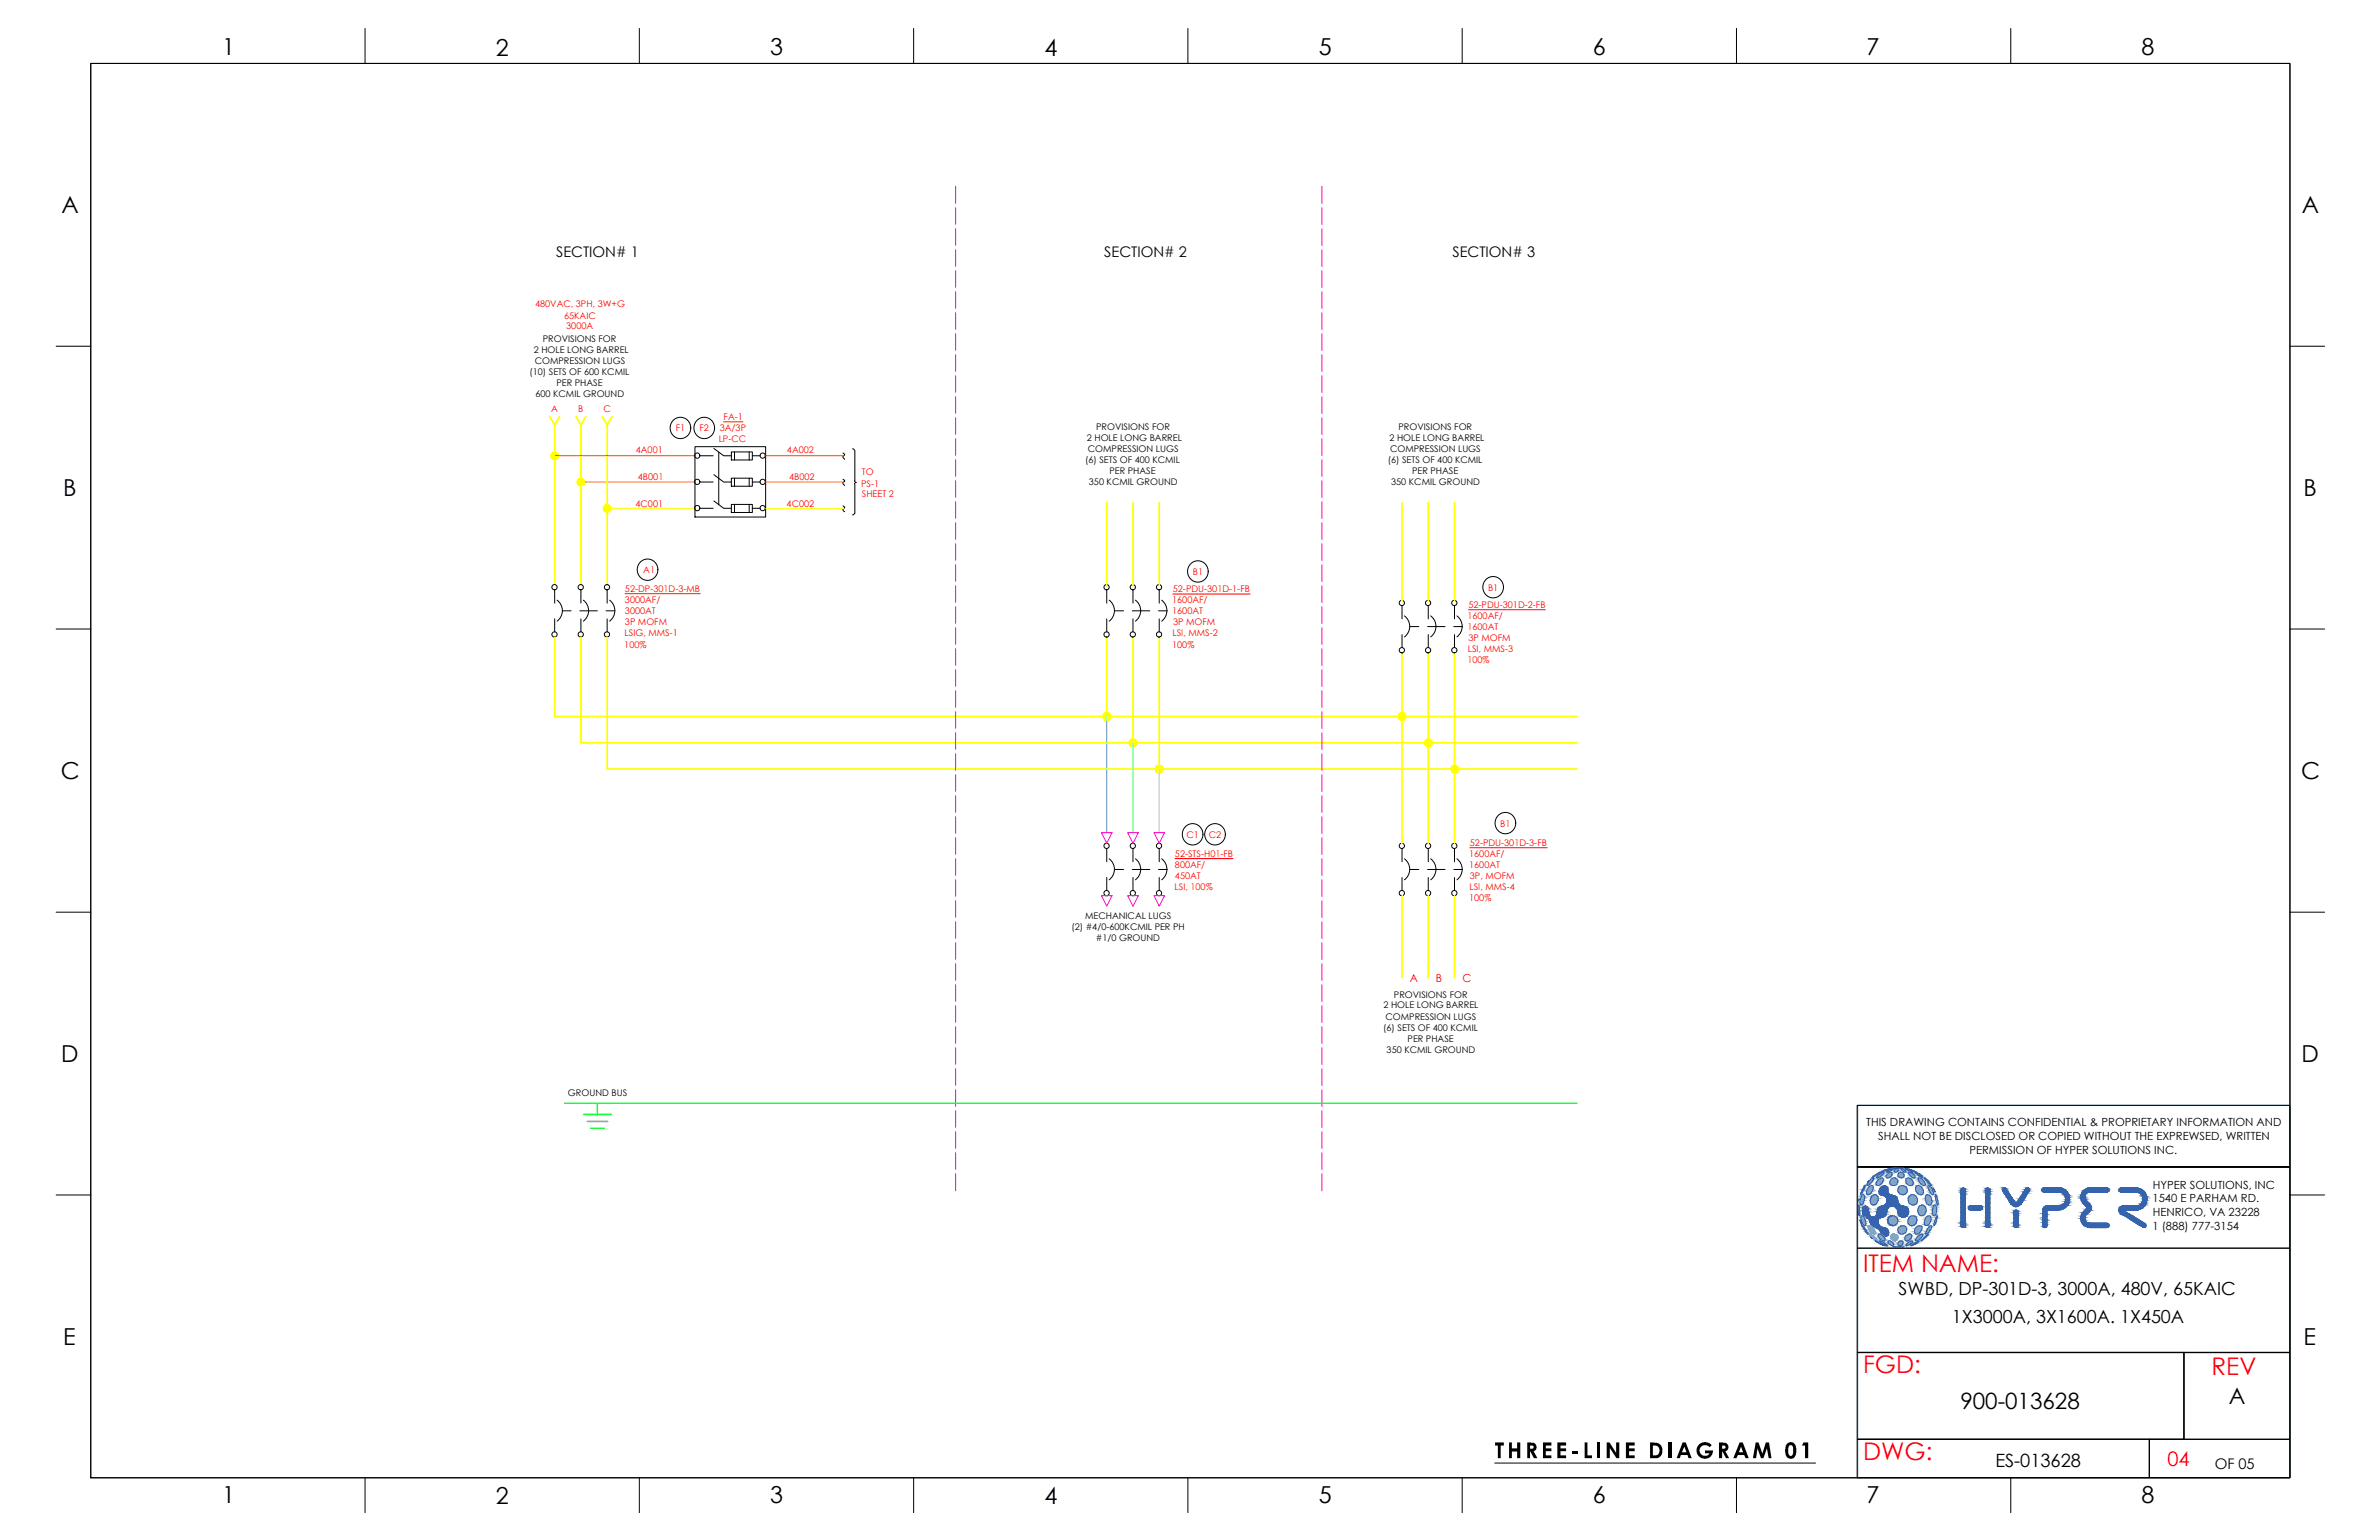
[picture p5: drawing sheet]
<svg xmlns="http://www.w3.org/2000/svg" width="432mm" height="279mm" viewBox="0 0 432 279" stroke-linecap="round" stroke-linejoin="round" font-family="sans-serif">
<defs><g id="words">
<g font-size="4.4" fill="#f00">
<text x="338.2" y="230.8">ITEM NAME:</text>
<text x="338.2" y="249.1">FGD:</text>
<text x="401.4" y="249.4">REV</text>
<text x="338.2" y="264.9">DWG:</text>
</g>
<g font-size="4.2">
<text x="40.4" y="10">1</text>
<text x="90" y="10.1">2</text>
<text x="139.8" y="10">3</text>
<text x="189.6" y="10.1">4</text>
<text x="239.4" y="10">5</text>
<text x="289.1" y="10">6</text>
<text x="338.8" y="10">7</text>
<text x="388.7" y="10">8</text>
<text x="11.1" y="38.7">A</text>
<text x="417.8" y="38.7">A</text>
<text x="11.5" y="90">B</text>
<text x="418.1" y="90">B</text>
<text x="11" y="141.3">C</text>
<text x="417.7" y="141.3">C</text>
<text x="11.1" y="192.7">D</text>
<text x="417.7" y="192.7">D</text>
<text x="11.5" y="244">E</text>
<text x="418.1" y="244">E</text>
<text x="40.4" y="272.7">1</text>
<text x="90" y="272.8">2</text>
<text x="139.8" y="272.7">3</text>
<text x="189.6" y="272.8">4</text>
<text x="239.4" y="272.7">5</text>
<text x="289.1" y="272.7">6</text>
<text x="338.8" y="272.7">7</text>
<text x="388.7" y="272.7">8</text>
</g>
<g font-size="4.1">
<text x="355.8" y="255.7">900-013628</text>
<text x="404.5" y="254.7">A</text>
</g>
<text font-size="4" x="271.3" y="264.6">THREE-LINE DIAGRAM 01</text>
<text font-size="3.6" fill="#f00" x="393.4" y="266">04</text>
<g font-size="3.3">
<text x="344.6" y="235">SWBD, DP-301D-3, 3000A, 480V, 65KAIC</text>
<text x="354.3" y="240">1X3000A, 3X1600A. 1X450A</text>
<text x="362.2" y="266.1">ES-013628</text>
</g>
<g font-size="2.7">
<text x="100.9" y="46.7">SECTION# 1</text>
<text x="200.4" y="46.7">SECTION# 2</text>
<text x="263.6" y="46.7">SECTION# 3</text>
<text x="402" y="266.5">OF 05</text>
</g>
<g font-size="2" fill="#f00">
<text x="255.9" y="178.1">A</text>
<text x="260.6" y="178.1">B</text>
<text x="265.5" y="178.1">C</text>
</g>
<g font-size="2">
<text x="338.7" y="204.4">THIS DRAWING CONTAINS CONFIDENTIAL &amp; PROPRIETARY INFORMATION AND</text>
<text x="340.9" y="206.8">SHALL NOT BE DISCLOSED OR COPIED WITHOUT THE EXPREWSED, WRITTEN</text>
<text x="357.5" y="209.3">PERMISSION OF HYPER SOLUTIONS INC.</text>
<text x="390.7" y="215.7">HYPER SOLUTIONS, INC</text>
<text x="390.7" y="218.1">1540 E PARHAM RD.</text>
<text x="390.7" y="220.6">HENRICO, VA 23228</text>
<text x="390.7" y="223.2">1 (888) 777-3154</text>
</g>
<g font-size="1.7" fill="#f00">
<text x="97.1" y="55.8">480VAC, 3PH, 3W+G</text>
<text x="102.4" y="57.8">65KAIC</text>
<text x="102.8" y="59.8">3000A</text>
<text x="100" y="74.7">A</text>
<text x="104.9" y="74.7">B</text>
<text x="109.6" y="74.7">C</text>
<text x="131.3" y="76.2">FA-1</text>
<text x="115.4" y="82.2">4A001</text>
<text x="122.6" y="78.2">F1</text>
<text x="127" y="78.2">F2</text>
<text x="130.5" y="80.2">LP-CC</text>
<text x="130.6" y="78.2">3A/3P</text>
<text x="142.8" y="82.2">4A002</text>
<text x="115.8" y="87.1">4B001</text>
<text x="143.2" y="87.1">4B002</text>
<text x="156.3" y="88.3">PS-1</text>
<text x="156.4" y="86.2">TO</text>
<text x="115.3" y="91.9">4C001</text>
<text x="142.8" y="91.9">4C002</text>
<text x="156.4" y="90.2">SHEET 2</text>
<text x="113.4" y="107.4">52-DP-301D-3-MB</text>
<text x="116.8" y="104">A1</text>
<text x="212.9" y="107.4">52-PDU-301D-1-FB</text>
<text x="216.5" y="104.3">B1</text>
<text x="270.1" y="107.1">B1</text>
<text x="113.4" y="109.4">3000AF/</text>
<text x="113.4" y="111.4">3000AT</text>
<text x="113.4" y="113.4">3P MOFM</text>
<text x="212.8" y="109.4">1600AF/</text>
<text x="212.8" y="111.4">1600AT</text>
<text x="212.9" y="113.4">3P MOFM</text>
<text x="266.3" y="112.3">1600AF/</text>
<text x="266.5" y="110.3">52-PDU-301D-2-FB</text>
<text x="113.3" y="117.5">100%</text>
<text x="113.4" y="115.5">LSIG, MMS-1</text>
<text x="212.8" y="117.5">100%</text>
<text x="212.8" y="115.5">LSI, MMS-2</text>
<text x="266.3" y="114.3">1600AT</text>
<text x="266.4" y="118.3">LSI, MMS-3</text>
<text x="266.5" y="116.3">3P MOFM</text>
<text x="266.3" y="120.3">100%</text>
<text x="213.3" y="155.4">52-STS-H01-FB</text>
<text x="215.4" y="152">C1</text>
<text x="219.4" y="152">C2</text>
<text x="266.7" y="155.5">1600AF/</text>
<text x="266.8" y="153.4">52-PDU-301D-3-FB</text>
<text x="272.3" y="150">B1</text>
<text x="213.2" y="161.5">LSI, 100%</text>
<text x="213.3" y="157.4">800AF/</text>
<text x="213.3" y="159.5">450AT</text>
<text x="266.7" y="157.4">1600AT</text>
<text x="266.7" y="161.5">LSI, MMS-4</text>
<text x="266.8" y="159.5">3P, MOFM</text>
<text x="266.7" y="163.5">100%</text>
</g>
<g font-size="1.7">
<text x="96.9" y="64">2 HOLE LONG BARREL</text>
<text x="98.5" y="62">PROVISIONS FOR</text>
<text x="96.1" y="68.1">(10) SETS OF 600 KCMIL</text>
<text x="97.1" y="66.1">COMPRESSION LUGS</text>
<text x="101" y="70.1">PER PHASE</text>
<text x="97.2" y="72.1">600 KCMIL GROUND</text>
<text x="199" y="77.9">PROVISIONS FOR</text>
<text x="253.8" y="77.9">PROVISIONS FOR</text>
<text x="197.3" y="80">2 HOLE LONG BARREL</text>
<text x="197.4" y="82">COMPRESSION LUGS</text>
<text x="252.2" y="80">2 HOLE LONG BARREL</text>
<text x="252.3" y="82">COMPRESSION LUGS</text>
<text x="196.9" y="84">(6) SETS OF 400 KCMIL</text>
<text x="197.6" y="88">350 KCMIL GROUND</text>
<text x="201.4" y="86.1">PER PHASE</text>
<text x="251.9" y="84">(6) SETS OF 400 KCMIL</text>
<text x="252.5" y="88">350 KCMIL GROUND</text>
<text x="256.3" y="86.1">PER PHASE</text>
<text x="196.9" y="166.7">MECHANICAL LUGS</text>
<text x="194.5" y="168.7">(2) #4/0-600KCMIL PER PH</text>
<text x="198.9" y="170.8">#1/0 GROUND</text>
<text x="251.1" y="183">2 HOLE LONG BARREL</text>
<text x="251.5" y="185">COMPRESSION LUGS</text>
<text x="253" y="181">PROVISIONS FOR</text>
<text x="251" y="187">(6) SETS OF 400 KCMIL</text>
<text x="251.7" y="191.1">350 KCMIL GROUND</text>
<text x="255.5" y="189.1">PER PHASE</text>
<text x="103.1" y="198.8">GROUND BUS</text>
</g>
</g></defs>
<!-- layer: GRID -->
<path d="M415.6 200.5h-78.5v67.5" fill="none" stroke="#6ec1dd" stroke-width=".25"/>
<!-- layer: BUS -->
<g fill="none" stroke="#ff0" stroke-width=".32">
<path d="M99.8 75.6l.9 1.5 .9-1.5M100.7 77.1v29M104.5 75.6l.9 1.5 .9-1.5M105.4 77.1v29M109.3 75.6l.9 1.5 .9-1.5M110.2 77.1v29M200.9 91.2v14.9M205.6 91.2v14.9M210.4 91.2v14.9M254.5 91.2v17.7M259.2 91.2v17.7M264 91.2v17.7"/>
<path d="M100.7 115.6v14.4h185.5M105.4 115.6v19.2h180.8M110.2 115.6v23.9h176M200.9 115.6v14.4M205.6 115.6v18.8M210.4 115.6v23.5M254.5 118.4v34.6M259.2 118.4v16M264 118.4v20.7M259.2 134.8v18.2M264 139.5v13.5M254.5 162.5v14.9"/>
<path d="M259.2 162.5v14.9M264 162.5v14.9"/>
</g>
<!-- layer: 0 -->
<g fill="none" stroke="#000" stroke-width=".18">
<path d="M16.5 11.5h399.1v256.6h-399.1zM66.3 5.2v6.3M116 5.2v6.3M165.8 5.2v6.3M215.6 5.2v6.3M265.4 5.2v6.3M315.2 5.2v6.3M365 5.2v6.3M10.2 62.8h6.3M415.6 62.8h6.3M126.1 81h12.9v12.8h-12.9zM127.1 82.7h2.3"/>
<path d="M127.1 87.5h2.3M127.1 92.2h2.3M129.6 90.9l1.7 1.3h1.4M129.6 86.1l1.7 1.4h1.4M129.6 81.4l1.7 1.3h1.4M130.5 82.1v9.5M132.7 82h3.9v1.5h-3.9zM132.7 86.8h3.9v1.4h-3.9zM132.7 91.5h3.9v1.5h-3.9zM133.3 82v1.5M133.3 86.8v1.4M133.3 91.5v1.5"/>
<path d="M136 82v1.5M136 86.8v1.4M136 91.5v1.5M136.6 82.7h1.4M136.6 87.5h1.4M136.6 92.2h1.4M153 82.2l.3 .4a.32 .32 0 0 0-.3 .2 .32 .32 0 0 0 .1 .3l.2 .2M153 86.9l.3 .3v.1a.32 .32 0 0 0-.3 .3 .32 .32 0 0 0 .1 .3l.2 .2M153 91.8l.3 .2-.3 .4 .3 .5M154.7 81.4l.4 .3M155.1 93.1l-.4 .3M155.1 87.2l.3 .3-.3 .4"/>
<path d="M155.2 81.7v5.5M155.2 87.9v5.3M10.2 114.1h6.3M100.7 107v2.4M100.7 112.3v2.3M101.1 108.9a2.38 2.38 0 0 1 0 3.8M102.1 110.8h1.6M105.2 110.8h3.2M105.4 107v2.4M105.4 112.3v2.3M105.9 108.9a2.38 2.38 0 0 1 0 3.8M110 110.8h1.6"/>
<path d="M110.2 107v2.4M110.2 112.3v2.3M110.6 108.9a2.38 2.38 0 0 1 0 3.8M200.9 107v2.4M200.9 112.3v2.3M201.3 108.9a2.38 2.38 0 0 1 0 3.8M202.3 110.8h1.6M205.5 110.8h3.2M205.6 107v2.4M205.6 112.3v2.3M206.1 108.9a2.38 2.38 0 0 1 0 3.8M210.3 110.8h1.6"/>
<path d="M210.4 107v2.4M210.4 112.3v2.3M210.8 108.9a2.38 2.38 0 0 1 0 3.8M254.5 109.9v2.4M254.5 115.1v2.4M254.9 111.7a2.38 2.38 0 0 1 0 3.9M255.9 113.7h1.6M259.1 113.7h3.2M259.2 109.9v2.4M259.2 115.1v2.4M259.7 111.7a2.38 2.38 0 0 1 0 3.9M263.9 113.7h1.6"/>
<path d="M264 109.9v2.4M264 115.1v2.4M264.4 111.7a2.38 2.38 0 0 1 0 3.9M415.6 114.1h6.3M200.9 153.9v2.5M200.9 159.2v2.4M201.3 155.8a2.38 2.38 0 0 1 0 3.8M202.3 157.7h1.6M205.5 157.7h3.2M205.6 153.9v2.5M205.6 159.2v2.4M206.1 155.8a2.38 2.38 0 0 1 0 3.8"/>
<path d="M210.3 157.7h1.6M210.4 153.9v2.5M210.4 159.2v2.4M210.8 155.8a2.38 2.38 0 0 1 0 3.8M254.5 153.9v2.5M254.5 159.2v2.4M254.9 155.8a2.38 2.38 0 0 1 0 3.8M255.9 157.7h1.6M259.1 157.7h3.2M259.2 153.9v2.5M259.2 159.2v2.4M259.7 155.8a2.38 2.38 0 0 1 0 3.8"/>
<path d="M263.9 157.7h1.6M264 153.9v2.5M264 159.2v2.4M264.4 155.8a2.38 2.38 0 0 1 0 3.8M10.2 165.5h6.3M415.6 165.5h6.3M10.2 216.8h6.3M337.1 211.7h78.5M415.6 216.8h6.3M337.1 245.4h59.3v15.7h-59.3M66.3 268.1v6.4M116 268.1v6.4"/>
<path d="M165.8 268.1v6.4M215.6 268.1v6.4M265.4 268.1v6.4M271.3 265.4h58.2M315.2 268.1v6.4M365 268.1v6.4"/>
<circle cx="126.6" cy="87.4" r=".48"/>
<circle cx="126.6" cy="92.2" r=".48"/>
<circle cx="126.6" cy="82.7" r=".48"/>
<circle cx="138.4" cy="92.2" r=".48"/>
<circle cx="138.4" cy="82.7" r=".48"/>
<circle cx="138.4" cy="87.4" r=".48"/>
<circle cx="100.6" cy="106.5" r=".48"/>
<circle cx="100.6" cy="115.1" r=".48"/>
<circle cx="105.4" cy="106.5" r=".48"/>
<circle cx="105.4" cy="115.1" r=".48"/>
<circle cx="110.2" cy="106.5" r=".48"/>
<circle cx="110.2" cy="115.1" r=".48"/>
<circle cx="117.5" cy="103.4" r="1.91"/>
<circle cx="200.8" cy="106.5" r=".48"/>
<circle cx="200.8" cy="115.1" r=".48"/>
<circle cx="205.6" cy="106.5" r=".48"/>
<circle cx="205.6" cy="115.1" r=".48"/>
<circle cx="210.4" cy="106.5" r=".48"/>
<circle cx="210.4" cy="115.1" r=".48"/>
<circle cx="217.4" cy="103.7" r="1.91"/>
<circle cx="254.4" cy="109.4" r=".48"/>
<circle cx="254.4" cy="118" r=".48"/>
<circle cx="259.2" cy="109.4" r=".48"/>
<circle cx="259.2" cy="118" r=".48"/>
<circle cx="264" cy="109.4" r=".48"/>
<circle cx="264" cy="118" r=".48"/>
<circle cx="271" cy="106.5" r="1.91"/>
<circle cx="200.8" cy="153.5" r=".48"/>
<circle cx="205.6" cy="153.5" r=".48"/>
<circle cx="210.4" cy="153.5" r=".48"/>
<circle cx="216.4" cy="151.4" r="1.91"/>
<circle cx="220.5" cy="151.4" r="1.91"/>
<circle cx="254.4" cy="153.5" r=".48"/>
<circle cx="259.2" cy="153.5" r=".48"/>
<circle cx="264" cy="153.5" r=".48"/>
<circle cx="273.2" cy="149.3" r="1.91"/>
<circle cx="200.8" cy="162" r=".48"/>
<circle cx="205.6" cy="162" r=".48"/>
<circle cx="210.4" cy="162" r=".48"/>
<circle cx="254.4" cy="162" r=".48"/>
<circle cx="259.2" cy="162" r=".48"/>
<circle cx="264" cy="162" r=".48"/>
</g>
<!-- layer: TEXT -->
<path d="M131.3 76.5h3.5M113.4 107.7h13.7M212.9 107.8h14M266.5 110.6h14M213.3 155.8h10.5M266.8 153.8h14" fill="none" stroke="#f00" stroke-width=".18"/>
<!-- layer: BUS -->
<g fill="#ff0" stroke="#ff0" stroke-width=".18">
<path d="M200.5 129.4l.4 .6v-.7zM200.5 129.4l.4 .6-.7-.4zM200.2 129.6v.4h.7z"/>
<path d="M200.2 130v.4l.7-.4zM200.2 130.4l.7-.4-.4 .6zM200.9 130l-.4 .6 .4 .1z"/>
<path d="M200.9 130v.7l.4-.1zM200.9 130l.6 .4-.2 .2zM200.9 130l.6 .4 .1-.4z"/>
<path d="M200.9 130h.7l-.1-.4zM201.3 129.4l.2 .2-.6 .4zM200.9 129.3v.7l.4-.6z"/>
<path d="M210 138.9l.4 .6v-.7zM210 138.9l.4 .6-.6-.4zM209.8 139.1l-.1 .4h.7z"/>
<path d="M209.7 139.5l.1 .4 .6-.4zM209.8 139.9l.6-.4-.4 .7zM210.4 139.5l-.4 .7h.4z"/>
<path d="M210.4 139.5v.7h.4zM210.4 139.5l.6 .4-.2 .3zM210.4 139.5l.6 .4 .1-.4z"/>
<path d="M210.4 139.5h.7l-.1-.4zM210.8 138.9l.2 .2-.6 .4zM210.4 138.8v.7l.4-.6z"/>
<path d="M205.3 134.1l.3 .7v-.7zM205.3 134.1l.3 .7-.6-.4zM205 134.4l-.1 .4h.7z"/>
<path d="M204.9 134.8l.1 .3 .6-.3zM205 135.1l.6-.3-.3 .6zM205.6 134.8l-.3 .6 .3 .1z"/>
<path d="M205.6 134.8v.7l.4-.1zM205.6 134.8l.7 .3-.3 .3zM205.6 134.8l.7 .3v-.3z"/>
<path d="M205.6 134.8h.7v-.4zM206 134.1l.3 .3-.7 .4zM205.6 134.1v.7l.4-.7z"/>
<path d="M100.3 82.1l.4 .6v-.7zM100.3 82.1l.4 .6-.7-.3zM100 82.4v.3h.7z"/>
<path d="M100 82.7v.4l.7-.4zM100 83.1l.7-.4-.4 .6zM100.7 82.7l-.4 .6 .4 .2z"/>
<path d="M100.7 82.7v.8l.3-.2zM100.7 82.7l.6 .4-.3 .2zM100.7 82.7l.6 .4 .1-.4z"/>
<path d="M100.7 82.7h.7l-.1-.3zM101 82.1l.3 .3-.6 .3zM100.7 82v.7l.3-.6z"/>
<path d="M109.8 91.6l.4 .6v-.7zM109.8 91.6l.4 .6-.6-.3zM109.6 91.9l-.1 .3h.7z"/>
<path d="M109.5 92.2l.1 .4 .6-.4zM109.6 92.6l.6-.4-.4 .7zM110.2 92.2l-.4 .7 .4 .1z"/>
<path d="M110.2 92.2v.8l.3-.1zM110.2 92.2l.6 .4-.3 .3zM110.2 92.2l.6 .4 .1-.4z"/>
<path d="M110.2 92.2h.7l-.1-.3zM110.5 91.6l.3 .3-.6 .3zM110.2 91.5v.7l.3-.6z"/>
<path d="M105.1 86.9l.3 .6v-.7zM105.1 86.9l.3 .6-.6-.4zM104.8 87.1l-.1 .4h.7z"/>
<path d="M104.7 87.5l.1 .3 .6-.3zM104.8 87.8l.6-.3-.3 .6zM105.4 87.5l-.3 .6 .3 .1z"/>
<path d="M105.4 87.5v.7l.4-.1zM105.4 87.5l.7 .3-.3 .3zM105.4 87.5l.7 .3v-.3z"/>
<path d="M105.4 87.5h.7v-.4zM105.8 86.9l.3 .2-.7 .4zM105.4 86.8v.7l.4-.6z"/>
<path d="M254.2 129.4l.3 .6v-.7zM253.8 129.6l.4-.2 .3 .6zM253.8 129.6v.4h.7z"/>
<path d="M253.8 130v.4l.7-.4zM253.8 130.4l.7-.4-.3 .6zM254.5 130l-.3 .6 .3 .1z"/>
<path d="M254.5 130v.7l.4-.1zM254.5 130l.6 .4-.2 .2zM254.5 130l.6 .4 .1-.4z"/>
<path d="M254.5 130h.7l-.1-.4zM254.9 129.4l.2 .2-.6 .4zM254.5 129.3v.7l.4-.6z"/>
<path d="M263.7 138.9l.3 .6v-.7zM263.7 138.9l.3 .6-.6-.4zM263.4 139.1l-.1 .4h.7z"/>
<path d="M263.3 139.5l.1 .4 .6-.4zM263.4 139.9l.6-.4-.3 .7zM264 139.5l-.3 .7h.3z"/>
<path d="M264 139.5v.7h.4zM264 139.5l.6 .4-.2 .3zM264 139.5l.6 .4 .2-.4z"/>
<path d="M264 139.5h.8l-.2-.4zM264.4 138.9l.2 .2-.6 .4zM264 138.8v.7l.4-.6z"/>
<path d="M258.9 134.1l.3 .7v-.7zM258.9 134.1l.3 .7-.5-.4zM258.7 134.4l-.2 .4h.7z"/>
<path d="M258.5 134.8l.2 .3 .5-.3zM258.7 135.1l.5-.3-.3 .6zM259.2 134.8l-.3 .6 .3 .1z"/>
<path d="M259.2 134.8v.7l.4-.1zM259.2 134.8l.7 .3-.3 .3zM259.2 134.8l.7 .3 .1-.3z"/>
<path d="M259.2 134.8h.8l-.1-.4zM259.6 134.1l.3 .3-.7 .4zM259.2 134.1v.7l.4-.7z"/>
</g>
<!-- layer: BYOTHERS -->
<g fill="none" stroke="#f0f" stroke-width=".19">
<path d="M173.4 33.8v3.1M173.4 37.7v3M239.9 33.8v3.1M239.9 37.7v3M173.4 41.5v3M173.4 45.3v3M173.4 49.1v3M173.4 52.9v3.1M173.4 56.7v3.1M239.9 41.5v3M239.9 45.3v3M239.9 49.1v3"/>
<path d="M239.9 52.9v3.1M239.9 56.7v3.1M173.4 60.5v3.1M173.4 64.3v3.1M173.4 68.1v3.1M173.4 72v3M173.4 75.8v3M173.4 79.6v3M239.9 60.5v3.1M239.9 64.3v3.1M239.9 68.1v3.1M239.9 72v3"/>
<path d="M239.9 75.8v3M239.9 79.6v3M173.4 83.4v3M173.4 87.2v3M173.4 91v3.1M173.4 94.8v3.1M173.4 98.6v3.1M239.9 83.4v3M239.9 87.2v3M239.9 91v3.1M239.9 94.8v3.1M239.9 98.6v3.1"/>
<path d="M173.4 102.4v3.1M173.4 106.2v3.1M173.4 110.1v3M173.4 113.9v3M173.4 117.7v3M239.9 102.4v3.1M239.9 106.2v3.1M239.9 110.1v3M239.9 113.9v3M239.9 117.7v3M173.4 121.5v3M173.4 125.3v3"/>
<path d="M173.4 129.1v3.1M173.4 132.9v3.1M173.4 136.7v3.1M239.9 121.5v3M239.9 125.3v3M239.9 129.1v3.1M239.9 132.9v3.1M239.9 136.7v3.1M173.4 140.5v3.1M173.4 144.3v3.1M173.4 148.2v3M173.4 152v3"/>
<path d="M173.4 155.8v3M173.4 159.6v3M199.9 151.1h1.9l-.9 1.9zM204.7 151.1h1.9l-1 1.9zM209.5 151.1h1.9l-1 1.9zM239.9 140.5v3.1M239.9 144.3v3.1M239.9 148.2v3M239.9 152v3M239.9 155.8v3M239.9 159.6v3M173.4 163.4v3"/>
<path d="M173.4 167.2v3.1M173.4 171v3.1M173.4 174.8v3.1M173.4 178.6v3.1M199.9 162.5h1.9l-.9 1.9zM204.7 162.5h1.9l-1 1.9zM209.5 162.5h1.9l-1 1.9zM239.9 163.4v3M239.9 167.2v3.1M239.9 171v3.1M239.9 174.8v3.1M239.9 178.6v3.1"/>
<path d="M173.4 182.4v3.1M173.4 186.3v3M173.4 190.1v3M173.4 193.9v3M173.4 197.7v3M239.9 182.4v3.1M239.9 186.3v3M239.9 190.1v3M239.9 193.9v3M239.9 197.7v3M173.4 201.5v3M173.4 205.3v3.1"/>
<path d="M173.4 209.1v3.1M173.4 212.9v3.1M239.9 201.5v3M239.9 205.3v3.1M239.9 209.1v3.1M239.9 212.9v3.1"/>
</g>
<!-- layer: Wire -->
<path d="M200.9 130v21.1M205.6 134.8v16.3M210.4 139.5v11.6" fill="none" stroke="#0ff" stroke-width=".19"/>
<!-- layer: WIRE - 480B-ORG -->
<path d="M105.4 87.5h20.7M139 87.5h14.1" fill="none" stroke="#ff7f00" stroke-width=".19"/>
<!-- layer: WIRE - 480C-YEL -->
<path d="M110.2 92.2h15.9M139 92.3h14.1" fill="none" stroke="#facd05" stroke-width=".19"/>
<!-- layer: WIRE - 480A-BRN -->
<path d="M100.7 82.7h25.4M139 82.7h14.1" fill="none" stroke="#dd6e00" stroke-width=".19"/>
<!-- layer: DEVICE -->
<g fill="none" stroke="#000" stroke-width=".18">
<path d="M337.1 211.7h78.5"/>
<circle cx="123.5" cy="77.6" r="1.91"/>
<circle cx="127.8" cy="77.6" r="1.91"/>
</g>
<!-- layer: GROUND -->
<path d="M102.5 200.2h183.7M105.9 202.2h5.1M106.6 203.5h3.7M107.2 204.7h2.5M108.4 200.2v2" fill="none" stroke="#0f0" stroke-width=".25"/>
<!-- layer: 0 -->
<g fill="#000">
<path d="M318.7 261.7h.5l.7 2 .6-2h.6l.4 2.9h-.5l-.3-1.8-.6 1.8h-.5l-.6-1.8-.3 1.8h-.5zM327.4 261.7h.8v2.9h-.6v-2.3h-.5z"/>
<path d="M324.3 262h.1a.98 .98 0 0 1 1.1-.2 .98 .98 0 0 1 .5 1v.9a.96 .96 0 0 1-1.1 .9 .96 .96 0 0 1-.8-1.1l-.1-.6zM324.8 262.2l-.2 .5v.5a.65 .65 0 0 0 .5 .9h.1a1.91 1.91 0 0 0 0-1.9z"/>
</g>
<!-- layer: REGULAR_LINE -->
<path d="M337.1 211.7h78.5M337.1 226.5h78.5M337.1 245.4h78.5M396.4 245.4v15.7M337.1 261.1h78.5M390.1 261.1v6.9" fill="none" stroke="#000" stroke-width=".25"/>
<g fill="#3563ad" stroke="#3563ad" stroke-width=".18">
<path d="M341.8 215.2h.4z"/>
<path d="M338.5 218.8h.2z"/>
<path d="M341.2 218.9h1.9z"/>
<path d="M345.3 220.8l.1 .1z"/>
<path d="M345.3 220.8h.4z"/>
<path d="M339.6 222.1h1.4z"/>
<path d="M342 224.2h.5z"/>
<path d="M365.7 219.6h.4z"/>
<path d="M365.6 222.5h.6l-.1 .1z"/>
<path d="M356.1 215.6h.4z"/>
<path d="M356 222.5h.6l-.1 .1z"/>
<path d="M360.6 215.6h.4z"/>
<path d="M360.4 222.5h.7l-.1 .1z"/>
<path d="M367.9 215.5h.2z"/>
<path d="M365.9 218.9h.1z"/>
<path d="M370.9 222.6h.5z"/>
<path d="M387.8 218.8h1.4z"/>
<path d="M385.3 218.8h3.9z"/>
<path d="M385.2 218.8h4z"/>
<path d="M389 222.6h.3z"/>
<path d="M389 222.6l.2 .1z"/>
<path d="M377.7 217.4h.7z"/>
<path d="M378.4 219.7h1z"/>
<path d="M379 222.6h3.6z"/>
<path d="M379.2 222.7h3.3z"/>
<path d="M341.8 215.2h.6zM341.7 215.2h.7z"/>
<path d="M341.7 215.2l.7 .1zM341.7 215.2l.7 .1z"/>
<path d="M341.7 215.3l.8 .1-.1-.1zM341.5 215.4l.2-.1 .8 .1zM341.5 215.4h1zM341.5 215.4h1z"/>
<path d="M341.5 215.4l1.1 .1-.1-.1zM341.3 215.5l.2-.1 1.1 .1z"/>
<path d="M341.3 215.5l1.4 .2-.1-.2zM341.3 215.5l1.4 .2h-1.4z"/>
<path d="M341.3 215.7l1.4 .1v-.1zM341.3 215.7l1.4 .1h-1.5z"/>
<path d="M341.2 215.8l1.5 .2v-.2zM341.2 215.8l1.5 .2h-1.6z"/>
<path d="M341.1 216h1.6zM341.1 216h1.6z"/>
<path d="M341.1 216l1.6 .2v-.2zM341.1 216l1.6 .2h-1.7z"/>
<path d="M341 216.2l1.7 .2v-.2zM341 216.2l1.7 .2h-1.6z"/>
<path d="M341.1 216.4l1.7 .1-.1-.1zM341.1 216.4l1.7 .1h-1.7z"/>
<path d="M341.1 216.5l1.8 .1-.1-.1zM341.1 216.5l1.8 .1h-1.7z"/>
<path d="M341.2 216.6l1.7 .1zM341.2 216.6l1.7 .1z"/>
<path d="M341.2 216.7l1.9 .1-.2-.1zM341.2 216.7l1.9 .1h-1.7z"/>
<path d="M341.4 216.8h1.8zM341.4 216.8h1.8z"/>
<path d="M341.4 216.8l2.1 .1zM341.4 216.8l2.1 .1zM341.7 216.9h1.8zM341.7 216.9h1.8z"/>
<path d="M341.7 216.9h2zM341.7 216.9h2z"/>
<path d="M341.9 216.9h1.9zM341.9 216.9h1.9z"/>
<path d="M341.9 216.9l2 .1zM341.9 216.9l2 .1z"/>
<path d="M342.1 217l1.9 .1zM342.1 217l1.9 .1z"/>
<path d="M342.2 217.1h1.9zM342.2 217.1h1.9z"/>
<path d="M342.2 217.1l2.1 .1-.2-.1zM342.2 217.1l2.1 .1h-1.9zM342.4 217.2h1.9zM342.4 217.2h1.9z"/>
<path d="M342.4 217.2l2 .3-.1-.3zM342.4 217.2l2 .3h-1.9zM342.5 217.5h1.9zM342.5 217.5h1.9z"/>
<path d="M342.5 217.5l2 .3-.1-.3zM342.5 217.5l2 .3h-2z"/>
<path d="M342.5 217.8h2zM342.5 217.8h2z"/>
<path d="M342.5 217.8l2 .3v-.3zM342.5 217.8l2 .3h-2z"/>
<path d="M342.5 218.1l2 .1v-.1zM342.5 218.1l2 .1h-2.1z"/>
<path d="M342.4 218.2l2.2 .1-.1-.1zM342.4 218.2l2.2 .1h-2.2z"/>
<path d="M342.4 218.3l2.4 .2-.2-.2zM342.4 218.3l2.4 .2h-2.6z"/>
<path d="M342.2 218.5l2.6 .1zM342.2 218.5l2.6 .1z"/>
<path d="M342.2 218.6l2.8 .1-.2-.1zM341.9 218.7l.3-.1 2.8 .1z"/>
<path d="M341.9 218.7h3.2zM341.9 218.7h3.2z"/>
<path d="M341.9 218.7l3.6 .1-.4-.1zM341.5 218.8l.4-.1 3.6 .1z"/>
<path d="M343.4 218.8h2.1zM343.4 218.8h2.1z"/>
<path d="M341.5 218.8h1.9zM341.5 218.8h1.9z"/>
<path d="M343.4 218.8h2.2zM343.4 218.8h2.2z"/>
<path d="M338.5 218.8h.2zM338.5 218.8h.2z"/>
<path d="M338.5 218.8l.3 .1zM338.4 218.9h.4z"/>
<path d="M343.6 218.8l2.2 .1zM343.6 218.8l2.2 .1zM343.8 218.9h2zM343.8 218.9h2z"/>
<path d="M338.4 218.9h.4zM338.3 218.9h.5z"/>
<path d="M341.5 218.8h1.9zM341.2 218.9h1.9zM341.2 218.9h1.9z"/>
<path d="M338.3 218.9l.6 .1-.1-.1zM338.3 218.9l.6 .1h-.7z"/>
<path d="M343.8 218.9l2.2 .1-.2-.1zM343.8 218.9l2.2 .1h-1.9z"/>
<path d="M338.2 219h.7zM338.2 219h.7z"/>
<path d="M344.1 219l2 .1zM344.1 219l2 .1z"/>
<path d="M341.2 218.9l1.5 .2 .4-.2zM340.9 219.1l.3-.2 1.5 .2z"/>
<path d="M340.9 219.1l1.8 .1zM340.9 219.1l1.8 .1z"/>
<path d="M338.2 219l.8 .2-.1-.2zM338.2 219l.8 .2h-.9z"/>
<path d="M338.1 219.2h1zM338.1 219.2h1z"/>
<path d="M344.1 219.1l2.2 .2-.2-.2zM344.1 219.1l2.2 .2h-2zM344.3 219.3h2zM344.3 219.3h2z"/>
<path d="M340.9 219.2l1.6 .2 .2-.2zM340.9 219.2l1.6 .2h-1.7zM340.8 219.4h1.7zM340.8 219.4h1.7z"/>
<path d="M344.3 219.3l2.1 .2-.1-.2zM344.3 219.3l2.1 .2h-2z"/>
<path d="M338.1 219.2l1 .3v-.3zM338.1 219.2l1 .3h-1.1z"/>
<path d="M344.4 219.5h2zM344.4 219.5h2z"/>
<path d="M338 219.5l1.1 .1v-.1zM338 219.5l1.1 .1h-1.1z"/>
<path d="M344.4 219.5l2 .2v-.2zM344.4 219.5l2 .2h-1.9z"/>
<path d="M340.8 219.4l1.7 .5v-.5zM340.8 219.4l1.7 .5h-1.8z"/>
<path d="M338 219.6l1.2 .3-.1-.3zM338 219.6l1.2 .3h-1.2z"/>
<path d="M344.5 219.7l1.9 .2v-.2zM344.5 219.7l1.9 .2h-1.9zM344.5 219.9h1.9zM344.5 219.9h1.9z"/>
<path d="M344.5 219.9l1.9 .1v-.1zM344.5 219.9l1.9 .1h-1.9z"/>
<path d="M344.5 220h1.9zM344.5 220h1.9z"/>
<path d="M338 219.9l1.2 .1v-.1zM338 219.9l1.2 .1h-1.2z"/>
<path d="M344.5 220l1.9 .2v-.2zM344.5 220l1.9 .2h-1.9z"/>
<path d="M340.7 219.9l1.7 .3 .1-.3zM340.7 219.9l1.7 .3h-1.8z"/>
<path d="M338 220l1.2 .2v-.2zM338 220l1.2 .2h-1.1z"/>
<path d="M340.6 220.2h1.8zM340.6 220.2h1.8z"/>
<path d="M344.5 220.2l1.8 .2 .1-.2zM344.5 220.2l1.8 .2h-1.7z"/>
<path d="M338.1 220.2l1.3 .2-.2-.2zM338.1 220.2l1.3 .2h-1.2z"/>
<path d="M344.6 220.4h1.7zM344.6 220.4h1.6z"/>
<path d="M340.6 220.2l1.6 .3 .2-.3zM340.6 220.2l1.6 .3h-1.7z"/>
<path d="M338.2 220.4l1.2 .1v-.1zM338.2 220.4l1.2 .1h-1.2z"/>
<path d="M340.5 220.5h1.7zM340.5 220.5h1.7z"/>
<path d="M344.6 220.4l1.5 .1 .1-.1zM344.6 220.4l1.5 .1h-1.3z"/>
<path d="M344.8 220.5l1.2 .2 .1-.2zM344.8 220.5l1.2 .2h-1.2z"/>
<path d="M338.2 220.5l1.4 .2-.2-.2zM338.2 220.5l1.4 .2h-1.3z"/>
<path d="M344.8 220.7h1.2zM344.8 220.7h1.1z"/>
<path d="M340.5 220.5l1.5 .2 .2-.2zM340.3 220.7l.2-.2 1.5 .2z"/>
<path d="M340.3 220.7h1.6zM340.3 220.7h1.7z"/>
<path d="M338.3 220.7h1.4zM338.3 220.7h1.4z"/>
<path d="M345 220.7h.9zM345 220.7l.7 .1z"/>
<path d="M338.4 220.7l1.5 .1zM338.4 220.7l1.5 .1z"/>
<path d="M345.1 220.8h.6zM345.1 220.8h.6z"/>
<path d="M340.3 220.7l1.3 .2 .3-.2zM339.9 220.9l.4-.2 1.3 .2z"/>
<path d="M339.9 220.9h1.7zM339.9 220.9h1.7z"/>
<path d="M338.5 220.8l1.4 .1zM338.5 220.8l1.4 .1z"/>
<path d="M338.5 220.9h3.1zM338.5 220.9h2.9z"/>
<path d="M338.7 220.9h2.7zM338.7 220.9h2.6z"/>
<path d="M338.8 220.9h2.5zM338.8 220.9l2.4 .1z"/>
<path d="M338.9 221l2.1 .1 .2-.1zM338.9 221l2.1 .1h-1.9zM339.1 221.1h1.9zM339.1 221.1h1.9z"/>
<path d="M339.1 221.1l1.8 .3 .1-.3zM339.1 221.1l1.8 .3h-1.6zM339.3 221.4h1.6zM339.3 221.4h1.6z"/>
<path d="M339.3 221.4l1.6 .4v-.4zM339.3 221.4l1.6 .4h-1.5z"/>
<path d="M339.4 221.8h1.5zM339.4 221.8h1.5zM339.4 221.8h1.5zM339.4 221.8h1.5z"/>
<path d="M339.4 221.8l1.6 .3-.1-.3zM339.4 221.8l1.6 .3h-1.4zM339.6 222.1h1.4z"/>
<path d="M339.6 222.1l1.6 .4-.2-.4zM339.6 222.1l1.6 .4h-1.4zM339.8 222.5h1.4zM339.8 222.5h1.4z"/>
<path d="M339.8 222.5l1.6 .1-.2-.1zM339.8 222.5l1.6 .1h-1.5z"/>
<path d="M339.9 222.6h1.6zM339.9 222.6h1.6z"/>
<path d="M340.1 222.6h1.5zM340.1 222.6h1.5z"/>
<path d="M340.1 222.6l1.7 .1zM340.1 222.6l1.7 .1zM340.3 222.7h1.5zM340.3 222.7h1.5z"/>
<path d="M340.3 222.7l1.9 .1zM340.3 222.7l1.9 .1zM340.6 222.8h1.6zM340.6 222.8h1.6z"/>
<path d="M340.6 222.8l1.9 .2-.3-.2zM340.6 222.8l1.9 .2h-1.6zM340.9 223h1.6zM340.9 223h1.6z"/>
<path d="M340.9 223l1.8 .2-.2-.2zM340.9 223l1.8 .2h-1.5zM341.2 223.2h1.5zM341.2 223.2h1.5z"/>
<path d="M341.2 223.2l1.6 .3-.1-.3zM341.2 223.2l1.6 .3h-1.5zM341.3 223.5h1.5zM341.3 223.5h1.5zM341.3 223.5h1.5zM341.3 223.5h1.5z"/>
<path d="M341.3 223.5l1.5 .3v-.3zM341.3 223.5l1.5 .3h-1.3zM341.5 223.8h1.3zM341.5 223.8h1.3z"/>
<path d="M341.5 223.8l1.2 .1 .1-.1zM341.5 223.8l1.2 .1h-1.2z"/>
<path d="M341.5 223.9l1.2 .1v-.1zM341.5 223.9l1.2 .1h-1z"/>
<path d="M341.7 224h1zM341.7 224l1 .1z"/>
<path d="M341.7 224.1h1zM341.7 224.1l.9 .1z"/>
<path d="M341.8 224.2h.8zM341.8 224.2h.7z"/>
<path d="M341.9 224.2h.6zM341.9 224.2h.6z"/>
<path d="M342 224.2l.4 .1zM342.1 224.3h.3z"/>
<path d="M365.7 219.6l.5 .1-.1-.1zM365.7 219.6l.5 .1h-.6z"/>
<path d="M365.6 219.7l.7 .2-.1-.2zM365.6 219.7l.7 .2h-.8z"/>
<path d="M365.5 219.9h.8zM365.5 219.9h.8z"/>
<path d="M365.5 219.9l.8 .1zM365.5 219.9l.8 .1z"/>
<path d="M365.5 220l.8 .2v-.2zM365.5 220l.8 .2h-.8z"/>
<path d="M365.5 220.2l.8 .3v-.3zM365.5 220.2l.8 .3h-.8z"/>
<path d="M365.5 220.5l.8 .6v-.6zM365.5 220.5l.8 .6h-.8z"/>
<path d="M365.5 221.1l.8 .7v-.7zM365.5 221.1l.8 .7h-.8z"/>
<path d="M365.5 221.8l.8 .3v-.3zM365.5 221.8l.8 .3h-.8z"/>
<path d="M365.5 222.1l.8 .2v-.2zM365.5 222.1l.8 .2h-.8z"/>
<path d="M365.5 222.3l.8 .1v-.1zM365.5 222.3l.8 .1h-.8zM365.5 222.4h.8zM365.5 222.4h.8z"/>
<path d="M365.5 222.4l.7 .1 .1-.1zM365.5 222.4l.7 .1h-.6z"/>
<path d="M365.6 222.5l.1 .1h.4zM365.7 222.6h.4z"/>
<path d="M356.1 215.6l.5 .1-.1-.1zM356.1 215.6l.5 .1h-.6z"/>
<path d="M356 215.7l.7 .2-.1-.2zM356 215.7l.7 .2h-.8z"/>
<path d="M355.9 215.9h.8zM355.9 215.9h.8z"/>
<path d="M355.9 215.9l.8 .1zM355.9 215.9l.8 .1z"/>
<path d="M355.9 216l.8 .2v-.2zM355.9 216l.8 .2h-.8z"/>
<path d="M355.9 216.2l.8 .2v-.2zM355.9 216.2l.8 .2h-.8z"/>
<path d="M355.9 216.4l.8 .3v-.3zM355.9 216.4l.8 .3h-.8z"/>
<path d="M355.9 216.7l.8 .7v-.7zM355.9 216.7l.8 .7h-.8z"/>
<path d="M355.9 217.4l.8 .8v-.8zM355.9 217.4l.8 .8h-.8z"/>
<path d="M355.9 218.2l.8 1v-1zM355.9 218.2l.8 1h-.8z"/>
<path d="M355.9 219.2l.8 .8v-.8zM355.9 219.2l.8 .8h-.8z"/>
<path d="M355.9 220l.8 .9v-.9zM355.9 220l.8 .9h-.8z"/>
<path d="M355.9 220.9l.8 .7v-.7zM355.9 220.9l.8 .7h-.8z"/>
<path d="M355.9 221.6l.8 .3v-.3zM355.9 221.6l.8 .3h-.8z"/>
<path d="M355.9 221.9l.8 .2v-.2zM355.9 221.9l.8 .2h-.8z"/>
<path d="M355.9 222.1l.8 .2v-.2zM355.9 222.1l.8 .2h-.8z"/>
<path d="M355.9 222.3h.8zM355.9 222.3h.8z"/>
<path d="M355.9 222.3l.8 .1zM355.9 222.3l.8 .1z"/>
<path d="M355.9 222.4l.7 .1 .1-.1zM355.9 222.4l.7 .1h-.6z"/>
<path d="M356 222.5l.1 .1h.4zM356.1 222.6h.4z"/>
<path d="M360.6 215.6l.5 .1-.1-.1zM360.4 215.7l.2-.1 .5 .1z"/>
<path d="M360.4 215.7l.7 .2v-.2zM360.4 215.7l.7 .2h-.7z"/>
<path d="M360.4 215.9h.8zM360.4 215.9h.8z"/>
<path d="M360.4 215.9l.8 .1zM360.4 215.9l.8 .1z"/>
<path d="M360.4 216l.8 .2v-.2zM360.4 216l.8 .2h-.8z"/>
<path d="M360.4 216.2l.8 .2v-.2zM360.4 216.2l.8 .2h-.8z"/>
<path d="M360.4 216.4l.8 .3v-.3zM360.4 216.4l.8 .3h-.8z"/>
<path d="M360.4 216.7l.8 .7v-.7zM360.4 216.7l.8 .7h-.8z"/>
<path d="M360.4 217.4l.8 .8v-.8zM360.4 217.4l.8 .8h-.8z"/>
<path d="M360.4 218.2l.8 1v-1zM360.4 218.2l.8 1h-.8z"/>
<path d="M360.4 219.2l.8 .8v-.8zM360.4 219.2l.8 .8h-.8z"/>
<path d="M360.4 220l.8 .9v-.9zM360.4 220l.8 .9h-.8z"/>
<path d="M360.4 220.9l.8 .7v-.7zM360.4 220.9l.8 .7h-.8z"/>
<path d="M360.4 221.6l.8 .3v-.3zM360.4 221.6l.8 .3h-.8z"/>
<path d="M360.4 221.9l.8 .2v-.2zM360.4 221.9l.8 .2h-.8z"/>
<path d="M360.4 222.1l.8 .2v-.2zM360.4 222.1l.8 .2h-.8z"/>
<path d="M360.4 222.3h.8zM360.4 222.3h.8z"/>
<path d="M360.4 222.3h.8zM360.4 222.3l.7 .1z"/>
<path d="M360.4 222.4l.7 .1v-.1zM360.4 222.4l.7 .1h-.7z"/>
<path d="M360.4 222.5l.6 .1zM360.6 222.6h.4z"/>
<path d="M357.7 218.8h1.8zM357.5 218.8h2z"/>
<path d="M357.5 218.8h2.2zM357.4 218.8h2.3z"/>
<path d="M357.4 218.8l2.3 .1zM357.4 218.8l2.3 .1z"/>
<path d="M357.3 218.9l2.5 .1-.1-.1zM357.3 218.9l2.5 .1h-2.5z"/>
<path d="M357.3 219l2.5 .1zM357.3 219l2.5 .1z"/>
<path d="M357.3 219.1l2.5 .1v-.1zM357.3 219.1l2.5 .1h-2.5z"/>
<path d="M357.3 219.2l2.5 .1zM357.3 219.2l2.5 .1z"/>
<path d="M357.3 219.3l2.5 .1v-.1zM357.3 219.3l2.5 .1h-2.5z"/>
<path d="M357.3 219.4h2.5zM357.3 219.4l2.3 .1z"/>
<path d="M357.4 219.5h2.2zM357.4 219.5h2.2z"/>
<path d="M357.6 219.5h1.8zM357.6 219.5h2z"/>
<path d="M363.8 215.5h.1zM363.6 215.5h.3z"/>
<path d="M363.6 215.5h.4zM363.6 215.5h.4z"/>
<path d="M367.9 215.5h.3zM367.8 215.5h.4z"/>
<path d="M367.8 215.5l.5 .2-.1-.2zM367.8 215.5l.5 .2h-.6z"/>
<path d="M363.6 215.5l.5 .2-.1-.2zM363.5 215.7l.1-.2 .5 .2zM363.5 215.7h.6zM363.5 215.7h.6z"/>
<path d="M367.7 215.7h.6zM367.7 215.7h.6z"/>
<path d="M363.5 215.7h.6zM363.5 215.7h.6z"/>
<path d="M367.7 215.7h.6zM367.7 215.7h.6z"/>
<path d="M363.5 215.7l.7 .1zM363.5 215.7l.7 .1z"/>
<path d="M363.4 215.8l.8 .1zM363.4 215.8l.8 .1z"/>
<path d="M367.6 215.7l.8 .2-.1-.2zM367.6 215.7l.8 .2h-.8zM367.6 215.9h.8zM367.6 215.9h.8z"/>
<path d="M363.4 215.9l.9 .1-.1-.1zM363.4 215.9l.9 .1h-.8zM363.5 216h.8zM363.5 216h.8z"/>
<path d="M367.6 215.9l.7 .1 .1-.1zM367.6 215.9l.7 .1h-.9zM367.4 216h.9zM367.4 216h.9z"/>
<path d="M363.5 216h.9zM363.5 216h.9z"/>
<path d="M367.4 216h.9zM367.4 216l.9 .1z"/>
<path d="M363.5 216l1 .2-.1-.2zM363.5 216l1 .2h-.9z"/>
<path d="M363.6 216.2h.9zM363.6 216.2h.9z"/>
<path d="M367.4 216.1l.8 .1 .1-.1zM367.4 216.1l.8 .1h-.9z"/>
<path d="M363.6 216.2l.9 .1zM363.6 216.2l.9 .1z"/>
<path d="M367.3 216.2l.8 .2 .1-.2zM367.3 216.2l.8 .2h-.9z"/>
<path d="M363.6 216.3l1 .2-.1-.2zM363.6 216.3l1 .2h-.8z"/>
<path d="M367.2 216.4h.9zM367.2 216.4l.8 .1z"/>
<path d="M363.8 216.5l1 .2-.2-.2zM363.8 216.5l1 .2h-.9z"/>
<path d="M367.2 216.5l.6 .4 .2-.4zM367.2 216.5l.6 .4h-.9z"/>
<path d="M366.9 216.9l.8 .2 .1-.2zM366.9 216.9l.8 .2h-.9z"/>
<path d="M363.9 216.7l1.2 .5-.3-.5zM363.9 216.7l1.2 .5h-.8z"/>
<path d="M364.3 217.2h.9zM364.3 217.2h.9z"/>
<path d="M366.8 217.1l.6 .3 .3-.3zM366.8 217.1l.6 .3h-.8z"/>
<path d="M366.6 217.4l.8 .2v-.2zM366.6 217.4l.8 .2h-.9z"/>
<path d="M364.3 217.2l1.1 .5-.2-.5zM364.3 217.2l1.1 .5h-.8z"/>
<path d="M366.5 217.6l.7 .2 .2-.2zM366.5 217.6l.7 .2h-.8z"/>
<path d="M364.6 217.7l.9 .1zM364.6 217.7l.9 .1z"/>
<path d="M364.6 217.8l.9 .1v-.1zM364.6 217.8l.9 .1h-.9z"/>
<path d="M366.4 217.8l.7 .1 .1-.1zM366.4 217.8l.7 .1h-.8z"/>
<path d="M366.3 217.9h.8zM366.3 217.9h.8z"/>
<path d="M364.6 217.9h1zM364.6 217.9h1z"/>
<path d="M366.2 217.9h.9zM366.2 217.9l.9 .1z"/>
<path d="M364.7 217.9l.9 .1zM364.7 217.9l.9 .1z"/>
<path d="M366.2 218h.9zM366.2 218h.9z"/>
<path d="M366.2 218l.9 .1zM366.2 218l.9 .1z"/>
<path d="M364.8 218l.9 .1zM364.8 218l.9 .1z"/>
<path d="M366.2 218.1h.9zM366 218.1h1z"/>
<path d="M364.8 218.1h1zM364.8 218.1h1z"/>
<path d="M366 218.1h1zM366 218.1h1z"/>
<path d="M366 218.1l1 .1zM365.9 218.2h1.1z"/>
<path d="M364.8 218.1l1.1 .1zM364.8 218.1l1.1 .1z"/>
<path d="M364.8 218.2h2.1zM364.8 218.2h2.2z"/>
<path d="M364.8 218.2l2.1 .1v-.1zM364.8 218.2l2.1 .1h-1.9zM365 218.3h1.9zM365 218.3h1.9z"/>
<path d="M365 218.3h1.9zM365 218.3l1.8 .1zM365 218.4h1.8z"/>
<path d="M365 218.4h1.8zM365 218.4h1.8zM365 218.4h1.8zM365 218.4h1.8zM365 218.4h1.8zM365 218.4h1.8zM365 218.4h1.8zM365 218.4h1.8zM365 218.4h1.8z"/>
<path d="M365 218.4l1.8 .1zM365 218.4l1.8 .1zM365 218.5h1.8zM365 218.5h1.8zM365 218.5h1.8zM365 218.5h1.8zM365 218.5h1.8zM365 218.5h1.8zM365 218.5h1.8zM365 218.5h1.8z"/>
<path d="M365 218.5h1.8zM365 218.5h1.7z"/>
<path d="M365.1 218.5h1.6zM365.1 218.5h1.6z"/>
<path d="M365.1 218.5l1.5 .2 .1-.2zM365.1 218.5l1.5 .2h-1.3z"/>
<path d="M365.3 218.7h1.3zM365.3 218.7h1.2z"/>
<path d="M365.3 218.7l1.1 .1 .1-.1zM365.3 218.7l1.1 .1h-.9z"/>
<path d="M365.5 218.8h.9zM365.5 218.8h.8z"/>
<path d="M365.5 218.8h.8zM365.5 218.8h.7z"/>
<path d="M365.7 218.8l.5 .1zM365.7 218.8l.5 .1z"/>
<path d="M365.7 218.9h.5zM365.7 218.9h.4zM365.7 218.9h.4zM365.7 218.9h.4zM365.7 218.9h.4zM365.7 218.9h.4zM365.7 218.9h.4zM365.7 218.9h.4zM365.7 218.9h.4zM365.7 218.9h.4z"/>
<path d="M365.7 218.9h.3zM365.7 218.9h.4z"/>
<path d="M365.7 218.9h.3zM365.7 218.9h.3z"/>
<path d="M371 215.5h2.8zM370.9 215.5h2.9z"/>
<path d="M370.9 215.5h3.1zM370.9 215.5h3.1z"/>
<path d="M370.9 215.5l3.4 .1zM370.7 215.6h3.6z"/>
<path d="M370.7 215.6l3.6 .1zM370.7 215.6l3.6 .1z"/>
<path d="M370.7 215.7h3.9zM370.7 215.7h3.9z"/>
<path d="M370.7 215.7l4 .2-.1-.2zM370.7 215.7l4 .2h-4.1z"/>
<path d="M370.6 215.9h4.2zM370.6 215.9h4.2z"/>
<path d="M370.6 215.9l4.4 .1-.2-.1zM370.6 215.9l4.4 .1h-4.4z"/>
<path d="M370.6 216l4.5 .2-.1-.2zM370.6 216l4.5 .2h-4.3z"/>
<path d="M370.8 216.2h4.4zM370.8 216.2h4.4z"/>
<path d="M370.9 216.2l4.3 .1zM370.9 216.2l4.3 .1z"/>
<path d="M373.7 216.3h1.5zM373.7 216.3h1.5z"/>
<path d="M373.7 216.3h1.5zM373.7 216.3h1.5z"/>
<path d="M373.9 216.3l1.4 .1-.1-.1zM373.9 216.3l1.4 .1h-1z"/>
<path d="M374.3 216.4l1.1 .1zM374.3 216.4l1.1 .1z"/>
<path d="M374.4 216.5l1 .1v-.1zM374.4 216.5l1 .1h-.8z"/>
<path d="M374.6 216.6l.9 .1-.1-.1zM374.6 216.6l.9 .1h-.8z"/>
<path d="M374.7 216.7l.9 .2-.1-.2zM374.7 216.7l.9 .2h-.8z"/>
<path d="M374.8 216.9l.8 .1zM374.8 216.9l.8 .1z"/>
<path d="M374.8 217l.8 .2v-.2zM374.8 217l.8 .2h-.7z"/>
<path d="M374.9 217.2l.7 .1zM374.9 217.2l.7 .1z"/>
<path d="M374.9 217.3l.7 .3v-.3zM374.9 217.3l.7 .3h-.7zM374.9 217.6h.7zM374.9 217.6h.7z"/>
<path d="M374.9 217.6l.7 .3v-.3zM374.9 217.6l.7 .3h-.7z"/>
<path d="M374.9 217.9l.7 .1v-.1zM374.9 217.9l.7 .1h-.8z"/>
<path d="M374.8 218l.8 .2v-.2zM374.8 218l.8 .2h-.9z"/>
<path d="M374.7 218.2l.8 .1 .1-.1zM374.7 218.2l.8 .1h-.8z"/>
<path d="M374.7 218.3l.7 .2 .1-.2zM374.5 218.5l.2-.2 .7 .2z"/>
<path d="M374.5 218.5h.9zM374.4 218.5h1z"/>
<path d="M374.4 218.5l.8 .2 .2-.2zM374 218.7l.4-.2 .8 .2z"/>
<path d="M374 218.7h1.2zM373.7 218.8h1.5z"/>
<path d="M371.6 218.8h3.6zM371.4 218.8h3.8z"/>
<path d="M371.4 218.8l3.7 .1 .1-.1zM371.1 218.9l.3-.1 3.7 .1zM371.1 218.9h4zM371.1 218.9h4z"/>
<path d="M371.1 218.9l3.8 .2 .2-.2zM371.1 218.9l3.8 .2h-4z"/>
<path d="M370.9 219.1l3.7 .2 .3-.2zM370.9 219.1l3.7 .2h-3.7z"/>
<path d="M370.9 219.3h3.7zM370.8 219.3h3.7z"/>
<path d="M370.8 219.3h3.7zM370.8 219.3h3.6z"/>
<path d="M370.8 219.3l3.3 .2 .3-.2zM370.8 219.3l3.3 .2h-3.3z"/>
<path d="M370.8 219.5h3zM370.8 219.5h3.3z"/>
<path d="M370.8 219.5h2.9zM370.8 219.5h3z"/>
<path d="M370.8 219.5h2.9zM370.8 219.5h2.9z"/>
<path d="M370.8 219.5h.8zM370.7 219.5h.9z"/>
<path d="M370.7 219.5h.9zM370.7 219.5h.8zM370.7 219.5h.8zM370.7 219.5h.8z"/>
<path d="M370.7 219.5l.8 .1zM370.7 219.5l.8 .1z"/>
<path d="M370.7 219.6l.8 .1zM370.7 219.6l.8 .1zM370.7 219.7h.8zM370.7 219.7h.8zM370.7 219.7h.8zM370.7 219.7h.8zM370.7 219.7h.8zM370.7 219.7h.8z"/>
<path d="M370.7 219.7l.8 .1v-.1zM370.7 219.7l.8 .1h-.8z"/>
<path d="M370.7 219.8l.8 .1zM370.7 219.8l.8 .1z"/>
<path d="M370.7 219.9l.8 .1v-.1zM370.7 219.9l.8 .1h-.8zM370.7 220h.8zM370.7 220h.8z"/>
<path d="M370.7 220h.8zM370.7 220h.8zM370.7 220h.8zM370.7 220h.8z"/>
<path d="M370.7 220l.8 .1zM370.7 220l.8 .1z"/>
<path d="M370.7 220.1l.8 .1zM370.7 220.1l.8 .1z"/>
<path d="M370.7 220.2l.8 .2v-.2zM370.7 220.2l.8 .2h-.8z"/>
<path d="M370.7 220.4h.8zM370.7 220.4h.8z"/>
<path d="M370.7 220.4l.8 .1zM370.7 220.4l.8 .1z"/>
<path d="M370.7 220.5l.8 .1v-.1zM370.7 220.5l.8 .1h-.8zM370.7 220.6h.8zM370.7 220.6h.8z"/>
<path d="M370.7 220.6l.8 .1zM370.7 220.6l.8 .1zM370.7 220.7h.8zM370.7 220.7h.8zM370.7 220.7h.8zM370.7 220.7h.8z"/>
<path d="M370.7 220.7h.8zM370.7 220.7h.8z"/>
<path d="M370.7 220.7l.8 .1zM370.7 220.7l.8 .1z"/>
<path d="M370.7 220.8l.8 .1v-.1zM370.7 220.8l.8 .1h-.8z"/>
<path d="M370.7 220.9l.8 .3v-.3zM370.7 220.9l.8 .3h-.8z"/>
<path d="M370.7 221.2l.8 .2v-.2zM370.7 221.2l.8 .2h-.8z"/>
<path d="M370.7 221.4l.8 .3v-.3zM370.7 221.4l.8 .3h-.8z"/>
<path d="M370.7 221.7l.8 .1v-.1zM370.7 221.7l.8 .1h-.8z"/>
<path d="M370.7 221.8l.8 .3v-.3zM370.7 221.8l.8 .3h-.8z"/>
<path d="M370.7 222.1l.8 .1v-.1zM370.7 222.1l.8 .1h-.8z"/>
<path d="M370.7 222.2l.8 .1zM370.7 222.2l.8 .1z"/>
<path d="M370.7 222.3h.8zM370.7 222.3h.8zM370.7 222.3h.8zM370.7 222.3h.8z"/>
<path d="M370.7 222.3l.8 .1zM370.7 222.3l.8 .1z"/>
<path d="M370.7 222.4h.8zM370.7 222.4l.7 .1z"/>
<path d="M370.7 222.5l.7 .1v-.1zM370.7 222.5l.7 .1h-.6z"/>
<path d="M370.8 222.6h.6zM370.8 222.6h.6z"/>
<path d="M370.9 222.6l.3 .1zM371 222.7h.2z"/>
<path d="M385 215.5l3 .1zM385 215.5l3 .1z"/>
<path d="M384.9 215.6h3.3zM384.8 215.6h3.4z"/>
<path d="M384.8 215.6l3.5 .1zM384.8 215.6l3.5 .1z"/>
<path d="M384.8 215.7h3.8zM384.6 215.7h4z"/>
<path d="M384.6 215.7l4 .1zM384.6 215.7l4 .1z"/>
<path d="M384.6 215.8l4.2 .1-.2-.1zM384.6 215.8l4.2 .1h-4.2z"/>
<path d="M384.6 215.9l4.4 .1zM384.6 215.9l4.4 .1z"/>
<path d="M384.6 216l4.5 .1-.1-.1zM384.6 216l4.5 .1h-4.5z"/>
<path d="M384.6 216.1l4.6 .1zM384.6 216.1l4.6 .1z"/>
<path d="M384.7 216.2l4.5 .1v-.1zM384.7 216.2l4.5 .1h-4.2zM385 216.3h4.2zM385 216.3h4.2z"/>
<path d="M387.6 216.3h1.6zM387.6 216.3h1.6z"/>
<path d="M387.8 216.3h1.5zM387.8 216.3h1.5zM387.9 216.3h1.4zM387.9 216.3h1.4z"/>
<path d="M387.9 216.3l1.4 .1v-.1zM387.9 216.3l1.4 .1h-1z"/>
<path d="M388.3 216.4l1.1 .1-.1-.1zM388.3 216.4l1.1 .1h-.9z"/>
<path d="M388.5 216.5l1 .1zM388.5 216.5l1 .1z"/>
<path d="M388.6 216.6l.9 .2v-.2zM388.6 216.6l.9 .2h-.8z"/>
<path d="M388.7 216.8l.9 .1-.1-.1zM388.7 216.8l.9 .1h-.8z"/>
<path d="M388.8 216.9l.9 .2-.1-.2zM388.8 216.9l.9 .2h-.8z"/>
<path d="M388.9 217.1l.8 .2v-.2zM388.9 217.1l.8 .2h-.7z"/>
<path d="M389 217.3l.7 .1v-.1zM389 217.3l.7 .1h-.7z"/>
<path d="M389 217.4l.7 .3v-.3zM389 217.4l.7 .3h-.7z"/>
<path d="M389 217.7l.7 .1zM389 217.7l.7 .1z"/>
<path d="M389 217.8l.6 .3 .1-.3zM389 217.8l.6 .3h-.8zM388.8 218.1h.8zM388.8 218.1h.8z"/>
<path d="M388.8 218.1l.7 .2 .1-.2zM388.8 218.1l.7 .2h-.9z"/>
<path d="M388.6 218.3h.9zM388.6 218.3l.9 .1z"/>
<path d="M388.6 218.4l.8 .2 .1-.2zM388.4 218.6l.2-.2 .8 .2z"/>
<path d="M388.4 218.6h1zM388.3 218.6h1z"/>
<path d="M388.3 218.6l1 .2v-.2zM387.9 218.8l.4-.2 1 .2z"/>
<path d="M387.9 218.8h1.4zM387.8 218.8h1.4zM387.7 218.8h1.5z"/>
<path d="M385.4 218.8h3.8zM385.3 218.8h3.9zM385.3 218.8h3.9zM385.3 218.8h3.9zM385.3 218.8h3.9zM385.3 218.8h3.9zM385.3 218.8h3.9z"/>
<path d="M385.3 218.8h3.9zM385.3 218.8h3.9zM385.1 218.8h4.1z"/>
<path d="M385.1 218.8h4.1zM385.1 218.8l4.1 .1z"/>
<path d="M385 218.9h4.2zM384.8 219h4.3z"/>
<path d="M384.8 219h4.3zM384.8 219h4.2z"/>
<path d="M384.8 219h4.2zM384.8 219l4.1 .1z"/>
<path d="M384.8 219.1l4 .1 .1-.1zM384.8 219.1l4 .1h-4.1z"/>
<path d="M384.7 219.2h4.1zM384.7 219.2l3.9 .1z"/>
<path d="M384.6 219.3h4zM384.6 219.3h3.9z"/>
<path d="M384.6 219.3l3.6 .2 .3-.2zM384.6 219.3l3.6 .2h-3.6z"/>
<path d="M384.6 219.5h3.6zM384.6 219.5h3.5z"/>
<path d="M384.6 219.5h3.5zM384.6 219.5h3.3z"/>
<path d="M384.6 219.5h3.1zM384.6 219.5h3.1zM384.6 219.5h3.1zM384.6 219.5h3.3z"/>
<path d="M384.6 219.5h.7zM384.6 219.5h.7z"/>
<path d="M384.6 219.5l.7 .1zM384.6 219.5l.7 .1zM384.6 219.6h.7zM384.6 219.6h.7zM384.6 219.6h.7zM384.6 219.6h.7z"/>
<path d="M384.6 219.6l.8 .1zM384.6 219.6l.8 .1z"/>
<path d="M384.6 219.7h.9zM384.6 219.7h.9z"/>
<path d="M384.6 219.7h.9zM384.6 219.7h.9z"/>
<path d="M384.6 219.7l1.1 .1zM384.6 219.7l1.1 .1z"/>
<path d="M384.6 219.8l1.2 .1zM384.6 219.8l1.2 .1z"/>
<path d="M384.6 219.9h1.3zM384.6 219.9h1.3z"/>
<path d="M384.7 219.9l1.3 .1-.1-.1zM384.7 219.9l1.3 .1h-1.2z"/>
<path d="M384.8 220l1.5 .2-.3-.2zM384.8 220l1.5 .2h-1.4zM384.9 220.2h1.4zM384.9 220.2h1.4z"/>
<path d="M384.9 220.2h1.5zM384.9 220.2h1.5zM385 220.2h1.4zM385 220.2h1.4zM385 220.2h1.4zM385 220.2h1.4zM385 220.2h1.4zM385 220.2h1.4zM385 220.2h1.4zM385 220.2h1.4zM385 220.2h1.4zM385 220.2h1.4zM385 220.2h1.4zM385 220.2h1.4z"/>
<path d="M385 220.2l1.5 .1zM385 220.2l1.5 .1z"/>
<path d="M385.1 220.3l1.5 .1zM385.1 220.3l1.5 .1z"/>
<path d="M385.2 220.4h1.5zM385.2 220.4h1.5z"/>
<path d="M385.3 220.4l1.5 .1zM385.3 220.4l1.5 .1z"/>
<path d="M385.4 220.5l1.8 .2-.4-.2zM385.4 220.5l1.8 .2h-1.4z"/>
<path d="M385.8 220.7l1.9 .3-.5-.3zM385.8 220.7l1.9 .3h-1.4z"/>
<path d="M386.3 221l1.7 .2-.3-.2zM386.3 221l1.7 .2h-1.4z"/>
<path d="M386.6 221.2l1.7 .2-.3-.2zM386.6 221.2l1.7 .2h-1.4z"/>
<path d="M386.9 221.4l1.6 .1-.2-.1zM386.9 221.4l1.6 .1h-1.4z"/>
<path d="M387.1 221.5l1.7 .3-.3-.3zM387.1 221.5l1.7 .3h-1.4z"/>
<path d="M387.4 221.8h1.6zM387.4 221.8h1.6z"/>
<path d="M387.6 221.8l1.5 .1-.1-.1zM387.6 221.8l1.5 .1h-1.4z"/>
<path d="M387.7 221.9h1.5zM387.7 221.9h1.5z"/>
<path d="M387.8 221.9l1.5 .1zM387.8 221.9l1.5 .1z"/>
<path d="M387.9 222h1.4zM387.9 222h1.4z"/>
<path d="M387.9 222l1.4 .1zM387.9 222l1.4 .1z"/>
<path d="M388 222.1l1.5 .1-.2-.1zM388 222.1l1.5 .1h-1.3z"/>
<path d="M388.2 222.2l1.3 .1v-.1zM388.2 222.2l1.3 .1h-1z"/>
<path d="M388.5 222.3l1 .1zM388.5 222.3l1 .1z"/>
<path d="M388.6 222.4l.9 .1zM388.6 222.4l.9 .1z"/>
<path d="M388.6 222.5h.9zM388.6 222.5h.9z"/>
<path d="M388.7 222.5h.8zM388.7 222.5h.7z"/>
<path d="M388.8 222.5l.6 .1zM388.8 222.5l.6 .1z"/>
<path d="M388.8 222.6h.6zM388.8 222.6h.5z"/>
<path d="M388.9 222.6h.4zM388.9 222.6h.4z"/>
<path d="M389 222.6h.3zM389 222.6h.3zM389 222.6h.3zM389 222.6h.3zM389 222.6h.3z"/>
<path d="M379.4 215.5h3zM379.3 215.5h3.1z"/>
<path d="M379.3 215.5h3.2zM379.2 215.5h3.3z"/>
<path d="M379.2 215.5h3.4zM379.2 215.5h3.4z"/>
<path d="M379.2 215.5l3.4 .1zM378.8 215.6h3.8z"/>
<path d="M378.8 215.6l3.9 .1zM378.7 215.7h4z"/>
<path d="M378.7 215.7l4 .1v-.1zM378.5 215.8l.2-.1 4 .1z"/>
<path d="M378.5 215.8l4.3 .1-.1-.1zM378.5 215.8l4.3 .1h-4.4z"/>
<path d="M378.4 215.9l4.4 .1zM378.2 216h4.6z"/>
<path d="M378.2 216l4.5 .1 .1-.1zM378.2 216l4.5 .1h-4.6z"/>
<path d="M378.1 216.1l4.5 .1 .1-.1zM378.1 216.1l4.5 .1h-4.6z"/>
<path d="M378 216.2h4.6zM378 216.2l4.4 .1z"/>
<path d="M378 216.3h4.4zM378 216.3h4.4z"/>
<path d="M378 216.3h1.3zM377.9 216.3h1.2zM377.9 216.3h1.2zM377.9 216.3h1.2z"/>
<path d="M377.9 216.3h1.2zM377.9 216.3l1 .1z"/>
<path d="M377.9 216.4l.8 .1 .2-.1zM377.9 216.4l.8 .1h-.8z"/>
<path d="M377.9 216.5l.7 .1 .1-.1zM377.9 216.5l.7 .1h-.8z"/>
<path d="M377.8 216.6h.8zM377.8 216.6l.8 .1z"/>
<path d="M377.8 216.7l.7 .1 .1-.1zM377.8 216.7l.7 .1h-.8z"/>
<path d="M377.7 216.8l.7 .3 .1-.3zM377.7 216.8l.7 .3h-.7zM377.7 217.1h.7zM377.7 217.1h.7z"/>
<path d="M377.7 217.1l.7 .1v-.1zM377.7 217.1l.7 .1h-.7z"/>
<path d="M377.7 217.2l.7 .2v-.2zM377.7 217.2l.7 .2h-.7zM377.7 217.4h.7z"/>
<path d="M377.7 217.4l.9 .2-.2-.2zM377.7 217.4l.9 .2h-.9z"/>
<path d="M377.7 217.6l.9 .2v-.2zM377.7 217.6l.9 .2h-.8z"/>
<path d="M377.8 217.8h.8zM377.8 217.8h.8z"/>
<path d="M377.8 217.8h.8zM377.8 217.8h.8zM377.8 217.8h.8zM377.8 217.8h.8z"/>
<path d="M377.8 217.8h.9zM377.8 217.8h.9z"/>
<path d="M377.8 217.8l.9 .1zM377.8 217.8l.9 .1z"/>
<path d="M377.9 217.9l1 .2-.2-.2zM377.9 217.9l1 .2h-1z"/>
<path d="M377.9 218.1h1zM377.9 218.1h1z"/>
<path d="M378 218.1l1.1 .2-.2-.2zM378 218.1l1.1 .2h-1.1zM378 218.3h1.1zM378 218.3h1.1z"/>
<path d="M378 218.3h1.1zM378 218.3h1.1zM378.1 218.3h1zM378.1 218.3h1zM378.1 218.3h1zM378.1 218.3h1zM378.1 218.3h1zM378.1 218.3h1zM378.1 218.3h1zM378.1 218.3h1z"/>
<path d="M378.1 218.3h1.1zM378.1 218.3h1.1z"/>
<path d="M378.1 218.3l1.2 .2-.1-.2zM378.1 218.3l1.2 .2h-1.1z"/>
<path d="M378.2 218.5h1.1zM378.2 218.5h1.1zM378.3 218.5h1zM378.3 218.5h1z"/>
<path d="M378.3 218.5h1zM378.3 218.5h1z"/>
<path d="M378.3 218.5h1.1zM378.3 218.5h1.1z"/>
<path d="M378.3 218.5l1.1 .2v-.2zM378.3 218.5l1.1 .2h-.9z"/>
<path d="M378.5 218.7l1 .1zM378.5 218.7l1 .1z"/>
<path d="M378.6 218.8l.9 .1v-.1zM378.6 218.8l.9 .1h-.8z"/>
<path d="M378.7 218.9l.9 .1zM378.7 218.9l.9 .1z"/>
<path d="M378.8 219h.8zM378.8 219h.8z"/>
<path d="M378.8 219l.8 .1zM378.8 219l.8 .1z"/>
<path d="M378.9 219.1l.7 .1zM378.8 219.2h.8z"/>
<path d="M378.8 219.2h.8zM378.8 219.2h.8z"/>
<path d="M378.8 219.2l.8 .1zM378.8 219.2l.8 .1z"/>
<path d="M378.7 219.3h.9zM378.7 219.3h.9z"/>
<path d="M378.7 219.3h.9zM378.7 219.3l.8 .1z"/>
<path d="M378.6 219.4l.8 .2 .1-.2zM378.6 219.4l.8 .2h-1z"/>
<path d="M378.4 219.6h1zM378.4 219.6l1 .1zM378.3 219.7h1.1z"/>
<path d="M378.3 219.7h1.1zM378.3 219.7h1zM378.3 219.7h1zM378.3 219.7h1z"/>
<path d="M378.3 219.7l1 .2v-.2zM378.3 219.7l1 .2h-1.1z"/>
<path d="M378.2 219.9h1zM378.2 219.9h1.1z"/>
<path d="M378.2 219.9h1zM378.2 219.9h1z"/>
<path d="M378.1 219.9h1zM378.1 219.9h1zM378.1 219.9h1zM378.1 219.9h1zM378.1 219.9h1zM378.1 219.9h1.1z"/>
<path d="M378.1 219.9l.9 .1 .1-.1zM378.1 219.9l.9 .1h-1z"/>
<path d="M378 220l.8 .2 .2-.2zM378 220l.8 .2h-.9zM377.9 220.2h.9zM377.9 220.2h.9z"/>
<path d="M377.9 220.2l.8 .2 .1-.2zM377.9 220.2l.8 .2h-.9z"/>
<path d="M377.8 220.4h.9zM377.8 220.4h.8z"/>
<path d="M377.8 220.4h.8zM377.8 220.4l.8 .1z"/>
<path d="M377.8 220.5l.7 .1 .1-.1zM377.8 220.5l.7 .1h-.8z"/>
<path d="M377.7 220.6l.8 .1zM377.7 220.6l.8 .1z"/>
<path d="M377.7 220.7l.7 .2 .1-.2zM377.7 220.7l.7 .2h-.7z"/>
<path d="M377.7 220.9l.7 .1v-.1zM377.7 220.9l.7 .1h-.7z"/>
<path d="M377.7 221l.7 .1v-.1zM377.7 221l.7 .1h-.7z"/>
<path d="M377.7 221.1l.7 .2v-.2zM377.7 221.1l.7 .2h-.7z"/>
<path d="M377.7 221.3l.8 .1zM377.7 221.3l.8 .1z"/>
<path d="M377.7 221.4l.9 .1-.1-.1zM377.7 221.4l.9 .1h-.9z"/>
<path d="M377.7 221.5l1 .2-.1-.2zM377.7 221.5l1 .2h-.9z"/>
<path d="M377.8 221.7l.9 .1zM377.8 221.7l.9 .1z"/>
<path d="M377.9 221.8h.9zM377.9 221.8h.9z"/>
<path d="M377.9 221.8l1.1 .1zM377.9 221.8l1.1 .1z"/>
<path d="M377.9 221.9h1.4zM377.9 221.9h1.4z"/>
<path d="M378 221.9h1.4zM378 221.9h1.4z"/>
<path d="M378 221.9h4.5zM378 221.9h4.5z"/>
<path d="M378 221.9l4.7 .2-.2-.2zM378 221.9l4.7 .2h-4.7z"/>
<path d="M378 222.1h4.7zM378 222.1h4.7z"/>
<path d="M378 222.1l4.8 .2-.1-.2zM378 222.1l4.8 .2h-4.6z"/>
<path d="M378.2 222.3h4.6zM378.2 222.3h4.6z"/>
<path d="M378.3 222.3l4.4 .2 .1-.2zM378.3 222.3l4.4 .2h-4.1zM378.6 222.5h4.1zM378.6 222.5h4.1z"/>
<path d="M378.6 222.5l4 .1 .1-.1zM378.6 222.5l4 .1h-3.6zM379 222.6h3.6z"/>
<path d="M379.1 222.6h3.5zM379.1 222.6l3.4 .1zM379.2 222.7h3.3z"/>
<path d="M379.3 222.7h3.1zM379.3 222.7h3.2z"/>
<path d="M379.3 222.7h3.1zM379.3 222.7h3.1z"/>
</g>
<g fill="none" stroke="#3563ad" stroke-width=".18">
<path d="M337.3 218.7l.1 .1a2.8 2.8 0 0 1 0 1.7zM337.4 217.6l-.1 .3zM337.9 216.9l.3-.2a1.28 1.28 0 0 1-.2 1.8l-.2 .1-.1-.1a2.01 2.01 0 0 1 .2-1.6zM338.4 215.2l.1-.1-.1 .6-.7 1zM339.1 214.3l-.2 .2zM339.2 215.3l.5-.2 .2 .1a1.31 1.31 0 0 1-.8 1.5h-.2l-.1-.3zM339.3 214.3l.8-.6a2.12 2.12 0 0 1-1.2 1.4l.2-.5zM339.8 217.1l.3-.3a.77 .77 0 0 1 .8 .4 .77 .77 0 0 1-.2 .9 .7 .7 0 0 1-1.1 .4v-.2a.98 .98 0 0 1 .2-1.2zM339.8 213.7l.3-.4 1.2-.6zM340.6 213.5l.5-.4 .7-.4h.2a2.25 2.25 0 0 1-1.4 1zM340.8 214.2l.7-.5 .3 .2a1.35 1.35 0 0 1-1.1 1.2l-.1-.1a.58 .58 0 0 1 .2-.8zM341.5 215.3a.73 .73 0 0 1 .8-.1 .73 .73 0 0 1 .4 .8 .91 .91 0 0 0 .9 .9 1.18 1.18 0 0 1 .9 1.2 1.23 1.23 0 0 0 1.3 .8 .99 .99 0 0 1 .6 1.2 .99 .99 0 0 1-1.1 .7 .99 .99 0 0 1-.8-1.1 1.02 1.02 0 0 0-1.2-.9 1.02 1.02 0 0 0-.9 1.2 .81 .81 0 0 1-.5 .7l-.6 .2a1.02 1.02 0 0 0-.3 1.2 1.02 1.02 0 0 0 1 .6 .87 .87 0 0 1 .8 .7 .87 .87 0 0 1-.4 .9 1.44 1.44 0 0 1-1.3-1.2l-.4-.3a1.27 1.27 0 0 1-1.3-1.3l-.3-.4a1.29 1.29 0 0 1-1.1-1 1.29 1.29 0 0 1 .4-1.3 .98 .98 0 0 1 .8 1.2 .8 .8 0 0 0 1.1 .7l.3-.3 .1-.7a.98 .98 0 0 1 1-.9 1 1 0 0 0 .8-1.2 1 1 0 0 0-1.2-.8l-.1-.1a1.03 1.03 0 0 1 .3-1.4z"/>
<path d="M341.5 212.7l.2-.2 1.4-.5zM341.9 212.4l.4-.2zM342.4 213.2l.4-.4 .5-.1a.67 .67 0 0 1-.1 .8 .67 .67 0 0 1-.8 .1l-.1-.2zM342.5 212.5l1.1-.5-1 .7-.2-.1zM343.6 212l.8-.1h1zM343.8 212.4l.4-.4h.2a.35 .35 0 0 1-.1 .6 .35 .35 0 0 1-.5-.2zM344.6 211.9h.1zM344.6 212.8a.53 .53 0 0 1 .9 .1 .53 .53 0 0 1-.4 .8 .55 .55 0 0 1-.6-.6zM345.1 212l.8 .4v.2h-.4zM345.7 212l.6 .2 .9 .5zM346 213.8a.86 .86 0 0 1 1 .2 .86 .86 0 0 1 .1 1 .88 .88 0 0 1-.9-.2 .88 .88 0 0 1-.2-1zM346 212l1.8 .7z"/>
<path d="M346.4 212.7a1.09 1.09 0 0 1 1.2 1 1.2 1.2 0 0 1-1.2-1zM346.5 217.1a.89 .89 0 0 1 1.2-.1 .89 .89 0 0 1 .2 1.1 .89 .89 0 0 1-1.3 .3 .89 .89 0 0 1-.1-1.3zM347.6 212.7a2.44 2.44 0 0 1 1.4 1l-1.2-.8zM347.8 215.3l.2-.2a.99 .99 0 0 1 1 .5 .99 .99 0 0 1-.2 1.1 1.06 1.06 0 0 1-1-1.4zM348.1 213.8h.1a1.34 1.34 0 0 1 1.3 1.1l-.3 .2a1.64 1.64 0 0 1-1.1-1.3zM348.3 218.9a.72 .72 0 0 1 .9-.2 .72 .72 0 0 1 .4 .8 .83 .83 0 0 1-.3 .9 .83 .83 0 0 1-.9 0l-.1-.2a1.11 1.11 0 0 1 0-1.3zM349 213.4l-.7-.5 .7 .5M349.3 213.7l.5 .4 .7 1zM349.5 217l.3-.3a1.17 1.17 0 0 1 .6 1.9h-.2a1.28 1.28 0 0 1-.7-1.6zM349.9 215.2l.1-.1 .7 .6a.89 .89 0 0 1 .1 1l-.4-.3zM351 218.7l.1-.1a1.01 1.01 0 0 1 .3 1.4l-.2 .5h-.2a1.66 1.66 0 0 1 0-1.8zM351.2 216.2l-.3-.7 .3 .7"/>
<path d="M351.3 216.7a3 3 0 0 1 .5 1.9l-.2-.2-.2-.7zM337.6 221.3a3.8 3.8 0 0 0 1 1.8l.4 .8a5.5 5.5 0 0 1-1.4-2.6zM337.8 220.7l.1-.2a1.61 1.61 0 0 1 .6 1.8 1.36 1.36 0 0 1-.7-1.6zM339.1 222.5l.1-.1a1.12 1.12 0 0 1 1 1.5 1.52 1.52 0 0 1-1.1-1.4zM339.4 223.9h.2l.7 .7 .4 .5a1.72 1.72 0 0 1-1.2-.9zM339.5 224.4l.3 .3zM340.4 225.1l1.6 .9zM341 223.9a1.07 1.07 0 0 1 1.1 1.2 1.09 1.09 0 0 1-1.1-1.2zM341.2 225.2a1.95 1.95 0 0 1 1.3 .7v.1a2.06 2.06 0 0 1-1.3-.8zM342.7 225.2a.61 .61 0 0 1 .7 .1 .61 .61 0 0 1 .2 .7l-.6-.2-.3-.4zM342.9 220.7a.96 .96 0 0 0-.2 1.1 .96 .96 0 0 0 .9 .6 .92 .92 0 0 1-.9-.9 .92 .92 0 0 1 .8-1zM343.3 224a.65 .65 0 0 1 1.1 .3 .65 .65 0 0 1-.7 .8l-.5-.4v-.5z"/>
<path d="M343.6 226.2l2 .1h-1.5zM344.6 225.4l.3-.2h.4a.46 .46 0 0 1-.1 .7 .46 .46 0 0 1-.7-.3zM345.9 224.2a.58 .58 0 0 1 .6-.3 .58 .58 0 0 1 .5 .3l-.1 .4a.63 .63 0 0 1-1.1 .3l-.1-.2zM346 225.8l.8-.6h.3l.1 .1-.4 .4-.8 .3zM346.6 220.8a.81 .81 0 0 1 1.2 0 .81 .81 0 0 1-.1 1.2 .78 .78 0 0 1-1.1 .2 .78 .78 0 0 1-.2-1.1zM346.8 226l1.5-.8-.6 .5zM347.9 222.6l.3-.2h.3a.66 .66 0 0 1 0 1.1 .67 .67 0 0 1-.9 .4 .97 .97 0 0 1 .3-1.3zM348.1 224.4l.8-.5 .1 .2-.2 .3a1.14 1.14 0 0 1-1.1 .7zM348.7 225.1l1.3-1.2-.9 1zM349.6 220.9l.3-.3h.3a.88 .88 0 0 1 0 1.3 .58 .58 0 0 1-.8 .4 1.14 1.14 0 0 1 .2-1.4zM350.1 222.6l.4-.2 .1 .1a1.91 1.91 0 0 1-1.1 1.4l.2-.6zM351.5 220.7l.1-.1a2.3 2.3 0 0 1-.5 1.7 2.47 2.47 0 0 1 .4-1.6z"/>
<circle cx="343.7" cy="214.4" r=".73"/>
<circle cx="345.3" cy="215.9" r=".84"/>
<circle cx="343.6" cy="221.5" r=".9"/>
<circle cx="345.3" cy="223.2" r=".79"/>
</g>
<g fill="#7faad2" stroke="#7faad2" stroke-width=".18">
<path d="M344 211.9h1.4z"/>
<path d="M343.7 212h.1z"/>
<path d="M342.9 212h.2z"/>
<path d="M344.2 212h.2z"/>
<path d="M345.8 212.1h.3z"/>
<path d="M341.5 212.6h.2z"/>
<path d="M342.4 212.6h.3z"/>
<path d="M343.9 212.6h.3z"/>
<path d="M344.8 212.7h.2z"/>
<path d="M341.8 212.7h.2z"/>
<path d="M341 212.8l.2-.1z"/>
<path d="M339.9 213.5h.2z"/>
<path d="M347.2 213.7h.4z"/>
<path d="M344.9 213.6h.4z"/>
<path d="M340.6 213.7h.2z"/>
<path d="M348.2 213.8h.2z"/>
<path d="M339.9 213.8h.2z"/>
<path d="M338.9 215.1h.2z"/>
<path d="M340.6 215h.4z"/>
<path d="M348 215.1h.2z"/>
<path d="M338.4 215.2h.1z"/>
<path d="M345.2 216.7h.3z"/>
<path d="M339 216.7h.2z"/>
<path d="M337.8 218.6h.1z"/>
<path d="M350 218.6h.2z"/>
<path d="M350 218.6h.3z"/>
<path d="M351.1 218.6h.1z"/>
<path d="M337.4 220.5h.1z"/>
<path d="M343.4 220.5h.1z"/>
<path d="M343.5 220.6h.1z"/>
<path d="M343.6 220.6h.2z"/>
<path d="M343.1 220.7l.3-.1z"/>
<path d="M343.9 222.3h.2z"/>
<path d="M349.5 222.3h.3z"/>
<path d="M343.3 222.3h.3z"/>
<path d="M346.9 222.3l.1 .1z"/>
<path d="M346.9 222.3h.3z"/>
<path d="M350.4 222.4h.2z"/>
<path d="M350.4 222.5h.2z"/>
<path d="M344.9 223.9h.6z"/>
<path d="M349.5 223.9h.2z"/>
<path d="M349.8 224h.2z"/>
<path d="M348.8 224.9h.2z"/>
<path d="M348.7 225.1h.1z"/>
<path d="M341.8 225.1h.3z"/>
<path d="M347.8 225.1h.1z"/>
<path d="M348.2 225.2h.1z"/>
<path d="M344.8 225.2h.5z"/>
<path d="M343.4 225.9l.2 .1z"/>
<path d="M343.4 225.9h.2z"/>
<path d="M344.6 225.9h.4z"/>
<path d="M346.8 226h.1z"/>
<path d="M346 226h.1z"/>
<path d="M344.2 226.2h.4z"/>
<path d="M343.9 226.3h1.6z"/>
<path d="M344.4 226.3h.9z"/>
<path d="M343.3 220.6h.1z"/>
<path d="M343.4 220.6h.4z"/>
<path d="M343.2 220.6h.1z"/>
<path d="M343.1 220.7l.1-.1z"/>
<path d="M343.2 220.6h.2z"/>
<path d="M342.9 221.1l-.1 .1z"/>
<path d="M342.8 221.4v.1z"/>
<path d="M343.3 220.6l.2-.1z"/>
<path d="M343 221.2l.1-.1z"/>
<path d="M342.9 221.4v.1z"/>
<path d="M342.7 221.5h.1z"/>
<path d="M343.3 222.3l.3 .1z"/>
<path d="M343.5 223.9h.4z"/>
<path d="M343.6 225.1h.6z"/>
<path d="M339.2 222.4h.2z"/>
<path d="M340 223.9h.3z"/>
<path d="M339.4 223.9h.1z"/>
<path d="M340.5 225.1h.2z"/>
<path d="M344.5 211.9h.3zM344.4 211.9h.4z"/>
<path d="M344.4 211.9h.6zM344.4 211.9h.6z"/>
<path d="M344.3 211.9h.9zM344.3 211.9h.9z"/>
<path d="M344.3 211.9h.9zM344.3 211.9h.9z"/>
<path d="M344.3 211.9h1zM344.1 211.9h1.2z"/>
<path d="M344.1 211.9h1.3zM344 211.9h1.4zM343.9 211.9h1.5z"/>
<path d="M343.9 211.9h1.5zM343.8 211.9h1.6z"/>
<path d="M343.8 211.9h1.5zM343.8 211.9h1.6z"/>
<path d="M343.8 211.9h1.4zM343.8 211.9h1.5z"/>
<path d="M343.8 211.9h1.2zM343.8 211.9h1.4z"/>
<path d="M343.8 211.9h.8zM343.8 211.9h1.2z"/>
<path d="M343.8 211.9h.8zM343.8 211.9l.3 .1zM343.8 212h.3zM343.8 212h.3z"/>
<path d="M343.8 212h.3zM343.7 212h.1z"/>
<path d="M346 212h.2zM346 212h.2z"/>
<path d="M345.1 212h.1zM345.1 212h.1z"/>
<path d="M343.5 212h.1zM343.5 212h.1zM343.5 212h.1z"/>
<path d="M345.7 212h.1zM345.7 212h.1z"/>
<path d="M345.1 212h.2zM345.1 212h.2z"/>
<path d="M345.8 212h.1zM345.8 212h.1z"/>
<path d="M342.9 212h.2zM342.9 212h.2z"/>
<path d="M346.1 212l.2 .1zM346.1 212l.2 .1z"/>
<path d="M343.5 212h.1zM343.3 212.1h.3z"/>
<path d="M344.2 212l.3 .1zM344.2 212l.3 .1z"/>
<path d="M343.3 212.1h.3zM343.3 212.1h.3z"/>
<path d="M346.2 212.1h.2zM346.2 212.1h.2z"/>
<path d="M345.1 212l.3 .1zM345.1 212l.3 .1z"/>
<path d="M345.8 212l.3 .1zM345.8 212l.3 .1zM345.8 212.1h.3z"/>
<path d="M346.3 212.1h.1zM346.3 212.1h.1z"/>
<path d="M345.1 212.1h.3zM345.1 212.1h.3z"/>
<path d="M342.9 212h.2zM342.7 212.1l.2-.1z"/>
<path d="M344.1 212.1l.4 .1zM344.1 212.1l.4 .1z"/>
<path d="M342.7 212.1h.2zM342.5 212.2l.2-.1z"/>
<path d="M343.3 212.1h.3zM343.1 212.2h.3z"/>
<path d="M346.4 212.1l.3 .1zM346.4 212.1l.3 .1z"/>
<path d="M345.1 212.1l.4 .1zM345.1 212.1l.4 .1z"/>
<path d="M344.1 212.2h.4zM343.9 212.2h.6z"/>
<path d="M343.1 212.2h.3zM342.9 212.2h.5z"/>
<path d="M346.6 212.2h.3zM346.6 212.2h.3z"/>
<path d="M345.9 212.1l.7 .2zM345.9 212.1l.7 .2h-.4z"/>
<path d="M342.5 212.2l-.1 .1 .3-.1zM342.2 212.3l.3-.1z"/>
<path d="M346.8 212.2l.3 .2zM346.8 212.2l.3 .2z"/>
<path d="M346.2 212.3l.5 .1zM346.2 212.3l.5 .1z"/>
<path d="M342.9 212.2l.3 .2 .2-.2zM342.7 212.4l.2-.2 .3 .2z"/>
<path d="M345.1 212.2l.7 .2-.3-.2zM345.1 212.2l.7 .2h-.6z"/>
<path d="M343.9 212.2l.6 .2v-.2zM343.9 212.2l.6 .2h-.6z"/>
<path d="M342.2 212.3h.2zM342.2 212.3l.2 .1z"/>
<path d="M343.9 212.4h.6zM343.9 212.4h.6z"/>
<path d="M342.1 212.4h.3zM341.9 212.4h.3z"/>
<path d="M342.7 212.4h.5zM342.6 212.4h.5z"/>
<path d="M345.2 212.4h.6zM345.2 212.4h.6z"/>
<path d="M346.9 212.4h.5zM346.9 212.4h.5z"/>
<path d="M341.9 212.4h.3zM341.8 212.4h.3z"/>
<path d="M346.3 212.4h.6zM346.3 212.4h.6z"/>
<path d="M345.3 212.4h.6zM345.3 212.4h.6z"/>
<path d="M342.6 212.4h.5zM342.6 212.4l.5 .1z"/>
<path d="M346.5 212.4l.5 .1zM346.5 212.4l.5 .1z"/>
<path d="M343.8 212.4l.7 .1zM343.8 212.4l.7 .1z"/>
<path d="M342.5 212.5h.6zM342.5 212.5h.4z"/>
<path d="M341.8 212.4h.3zM341.7 212.5h.2z"/>
<path d="M346.6 212.5h.5zM346.6 212.5h.5z"/>
<path d="M343.8 212.5h.7zM343.8 212.5h.6z"/>
<path d="M341.7 212.5h.2zM341.7 212.5h.1z"/>
<path d="M347.2 212.4l.4 .1zM347.2 212.4l.4 .1z"/>
<path d="M346.7 212.5h.4zM346.7 212.5h.4zM346.7 212.5h.4zM346.7 212.5h.4z"/>
<path d="M345.3 212.4l.6 .1v-.1zM345.3 212.4l.6 .1h-.4z"/>
<path d="M342.5 212.5h.4zM342.5 212.5h.4z"/>
<path d="M343.8 212.5h.5zM343.8 212.5h.6z"/>
<path d="M341.7 212.5h.1zM341.5 212.6h.2z"/>
<path d="M342.4 212.5h.5zM342.4 212.5l.4 .1z"/>
<path d="M341.5 212.6h.2zM341.5 212.6h.2z"/>
<path d="M345.5 212.5l.4 .1zM345.5 212.5l.4 .1z"/>
<path d="M346.7 212.5l.5 .1zM346.7 212.5l.5 .1z"/>
<path d="M347.5 212.5l.3 .1zM347.5 212.5l.3 .1z"/>
<path d="M342.4 212.6h.3zM342.4 212.6h.4z"/>
<path d="M346.9 212.6h.3zM346.9 212.6h.3z"/>
<path d="M345.5 212.6h.4zM345.5 212.6h.4z"/>
<path d="M343.8 212.5h.5zM343.8 212.5l.4 .1z"/>
<path d="M346.9 212.6h.3zM346.9 212.6l.2 .1z"/>
<path d="M342.5 212.7h.1zM342.4 212.6l.2 .1z"/>
<path d="M345.6 212.6h.3zM345.6 212.6l.2 .1z"/>
<path d="M347.7 212.6l.1 .1zM347.7 212.6l.1 .1z"/>
<path d="M345.7 212.7h.1zM345.7 212.7h.1z"/>
<path d="M346.5 212.7h.2zM346.4 212.7h.3z"/>
<path d="M341.8 212.7h.2zM341.8 212.7h.2z"/>
<path d="M347.6 212.7h.1zM347.6 212.7h.1z"/>
<path d="M346.4 212.7h.3zM346.4 212.7h.3z"/>
<path d="M344.8 212.7h.4zM344.7 212.7h.5z"/>
<path d="M344.7 212.7h.5zM344.7 212.7h.5z"/>
<path d="M343.2 212.7h.2zM343 212.7h.4z"/>
<path d="M341.8 212.7h.2zM341.7 212.7h.3z"/>
<path d="M343 212.7h.4zM342.9 212.7h.5z"/>
<path d="M347.6 212.7h.2zM347.6 212.7h.2z"/>
<path d="M341.7 212.7h.3zM341.5 212.8h.4z"/>
<path d="M346.4 212.7l.5 .1zM346.4 212.7l.5 .1z"/>
<path d="M344.7 212.7l.6 .1zM344.7 212.7l.6 .1z"/>
<path d="M347.6 212.7l.3 .1zM347.6 212.7l.3 .1z"/>
<path d="M346.4 212.8l.6 .1zM346.4 212.8l.6 .1z"/>
<path d="M344.6 212.8l.8 .1zM344.6 212.8l.8 .1z"/>
<path d="M342.9 212.7l.5 .2v-.2zM342.7 212.9l.2-.2 .5 .2z"/>
<path d="M341.5 212.8l.3 .1 .1-.1zM341.3 212.9l.2-.1 .3 .1z"/>
<path d="M347.6 212.8l.5 .1zM347.6 212.8l.5 .1h-.3z"/>
<path d="M346.4 212.9h.7zM346.4 212.9h.7z"/>
<path d="M341 212.8l-.2 .2zM340.7 213l.3-.2z"/>
<path d="M342.7 212.9l.7 .1v-.1zM342.7 212.9l.7 .1h-.8z"/>
<path d="M347.8 212.9l.5 .1zM347.8 212.9l.5 .1z"/>
<path d="M346.4 212.9l.8 .1zM346.4 212.9l.8 .1z"/>
<path d="M344.6 212.9l.9 .2-.1-.2zM344.6 212.9l.9 .2h-1z"/>
<path d="M342.6 213l.8 .1zM342.6 213l.8 .1z"/>
<path d="M341.3 212.9l.4 .2 .1-.2zM341.1 213.1l.2-.2 .4 .2z"/>
<path d="M344.5 213.1h1zM344.5 213.1h1z"/>
<path d="M341.1 213.1h.6zM341.1 213.1h.6z"/>
<path d="M346.5 213l.8 .1-.1-.1zM346.5 213l.8 .1h-.8z"/>
<path d="M340.7 213l-.1 .2 .2-.2zM340.4 213.2l.3-.2-.1 .2z"/>
<path d="M347.8 213l.7 .2-.2-.2zM347.8 213l.7 .2h-.4z"/>
<path d="M346.5 213.1l.9 .1zM346.5 213.1l.9 .1z"/>
<path d="M344.5 213.1l1.1 .1-.1-.1zM344.5 213.1l1.1 .1h-1.1z"/>
<path d="M342.5 213.1l.9 .1v-.1zM342.5 213.1l.9 .1h-1z"/>
<path d="M341.1 213.1l.5 .1 .1-.1zM341.1 213.1l.5 .1h-.6z"/>
<path d="M340.4 213.2h.1zM340.4 213.2h.2z"/>
<path d="M344.5 213.2h1.1zM344.5 213.2h1.1z"/>
<path d="M342.4 213.2h1zM342.4 213.2h1z"/>
<path d="M348.1 213.2h.5zM348.1 213.2h.5z"/>
<path d="M346.6 213.2h.9zM346.6 213.2h.9z"/>
<path d="M340.4 213.2l-.1 .1 .2-.1zM340.1 213.3l.3-.1z"/>
<path d="M344.5 213.2l1.1 .2v-.2zM344.5 213.2l1.1 .2h-1.1zM344.5 213.4h1.1zM344.5 213.4h1.1z"/>
<path d="M340.1 213.3h.2zM340.1 213.3l.2 .1z"/>
<path d="M341 213.2l.3 .2 .3-.2zM341 213.2l.3 .2h-.5z"/>
<path d="M342.4 213.2l.8 .2 .2-.2zM342.4 213.2l.8 .2h-.8z"/>
<path d="M348.2 213.2l.6 .2-.2-.2zM348.2 213.2l.6 .2z"/>
<path d="M346.7 213.2l.9 .2-.1-.2zM346.7 213.2l.9 .2h-.8z"/>
<path d="M342.4 213.4h.8zM342.3 213.4h.9z"/>
<path d="M344.5 213.4l1 .1 .1-.1zM344.5 213.4l1 .1h-.9z"/>
<path d="M340.1 213.4v.1l.2-.1zM339.9 213.5l.2-.1z"/>
<path d="M344.6 213.5h.9zM344.6 213.5h.9z"/>
<path d="M339.9 213.5h.2zM339.9 213.5h.2z"/>
<path d="M340.8 213.4l.4 .1 .1-.1zM340.6 213.5l.2-.1 .4 .1z"/>
<path d="M342.3 213.4l.8 .1 .1-.1zM342.3 213.4l.8 .1h-.8z"/>
<path d="M340.6 213.5h.6zM340.6 213.5h.6z"/>
<path d="M342.3 213.5h.8zM342.3 213.5h.8z"/>
<path d="M348.4 213.4l.5 .2-.1-.2zM348.4 213.4l.5 .2h-.3z"/>
<path d="M346.8 213.4l.8 .2v-.2zM346.8 213.4l.8 .2h-.6z"/>
<path d="M347 213.6h.6zM347 213.6h.6z"/>
<path d="M344.6 213.5h.9zM344.6 213.5l.9 .1z"/>
<path d="M348.6 213.6h.4zM348.6 213.6h.4z"/>
<path d="M344.8 213.6h.7zM344.8 213.6h.7z"/>
<path d="M340.6 213.5l.4 .1 .2-.1zM340.6 213.5l.4 .1h-.4z"/>
<path d="M342.4 213.5l.5 .1 .2-.1zM342.4 213.5l.5 .1h-.5z"/>
<path d="M348.7 213.6h.3zM348.7 213.6h.3z"/>
<path d="M344.8 213.6h.7zM344.8 213.6h.5z"/>
<path d="M340.6 213.6h.4zM340.6 213.6l.3 .1z"/>
<path d="M347 213.6l.6 .1v-.1zM347 213.6l.6 .1zM347.2 213.7h.4z"/>
<path d="M348.8 213.6l.2 .1zM348.8 213.6l.2 .1z"/>
<path d="M342.4 213.6h.5zM342.4 213.6l.4 .1z"/>
<path d="M340.6 213.7h.2zM340.6 213.7h.3z"/>
<path d="M344.9 213.6l.3 .1zM345 213.7h.2z"/>
<path d="M342.5 213.7h.2zM342.5 213.7h.3z"/>
<path d="M347.2 213.7h.4zM347.2 213.7h.2z"/>
<path d="M342.5 213.7h.2zM342.5 213.7h.2z"/>
<path d="M343.8 213.7l.2 .1zM343.7 213.8h.3z"/>
<path d="M341.5 213.7l.2 .1zM341.5 213.7l.2 .1z"/>
<path d="M346.4 213.7l.1 .1zM346.2 213.8h.3z"/>
<path d="M343.7 213.8h.4zM343.6 213.8h.5z"/>
<path d="M341.5 213.8h.2zM341.3 213.8h.4z"/>
<path d="M339.9 213.8h.2zM339.9 213.8h.2z"/>
<path d="M349.3 213.7l.1 .1zM349.3 213.7l.1 .1z"/>
<path d="M348.2 213.8h.4zM348.2 213.8h.4z"/>
<path d="M343.6 213.8h.5zM343.6 213.8h.5z"/>
<path d="M346.2 213.8h.5zM346.2 213.8h.5z"/>
<path d="M341.3 213.8h.5zM341.3 213.8h.5z"/>
<path d="M349.3 213.8h.2zM349.3 213.8h.2z"/>
<path d="M346.1 213.8h.6zM346 213.8h.7z"/>
<path d="M339.9 213.8h.2zM339.8 213.8h.3z"/>
<path d="M348.2 213.8h.4zM348.2 213.8h.4z"/>
<path d="M343.5 213.8h.7zM343.4 213.8h.8z"/>
<path d="M341.3 213.8l.5 .1zM341.2 213.9h.6z"/>
<path d="M339.8 213.8h.3zM339.8 213.9h.3z"/>
<path d="M349.3 213.8l.3 .1zM349.3 213.8l.3 .1z"/>
<path d="M348.1 213.8l.7 .1-.2-.1zM348.1 213.8l.7 .1h-.6z"/>
<path d="M346 213.8l.9 .1-.2-.1zM346 213.8l.9 .1h-.9z"/>
<path d="M343.4 213.8l.9 .1-.1-.1zM343.4 213.8l.9 .1h-1.1z"/>
<path d="M346 213.9h.9zM345.9 213.9h1z"/>
<path d="M341.2 213.9h.6zM341 213.9h.8z"/>
<path d="M349.5 213.9l.2 .1zM349.5 213.9l.2 .1z"/>
<path d="M343.2 213.9l1.1 .1zM343.2 213.9l1.1 .1z"/>
<path d="M348.2 213.9l.7 .1zM348.2 213.9l.7 .1z"/>
<path d="M339.8 213.9l.2 .2 .1-.2zM339.8 213.9l.2 .2h-.4z"/>
<path d="M345.9 213.9l1.2 .2-.2-.2zM345.9 213.9l1.2 .2h-1.2z"/>
<path d="M343.2 214l1.3 .1-.2-.1zM343.2 214l1.3 .1h-1.4z"/>
<path d="M349.5 214l.3 .1zM349.5 214l.3 .1z"/>
<path d="M341 213.9l.8 .3v-.3zM341 213.9l.8 .3h-1z"/>
<path d="M348.2 214l.9 .2-.2-.2zM348.2 214l.9 .2h-.8z"/>
<path d="M343.1 214.1l1.4 .1zM343.1 214.1l1.4 .1z"/>
<path d="M345.9 214.1l1.2 .1zM345.9 214.1l1.2 .1z"/>
<path d="M340.8 214.2h1zM340.8 214.2h1z"/>
<path d="M348.3 214.2h.8zM348.3 214.2h.8z"/>
<path d="M339.6 214.1l.3 .2 .1-.2zM339.3 214.3l.3-.2 .3 .2z"/>
<path d="M345.9 214.2l1.3 .1-.1-.1zM345.9 214.2l1.3 .1h-1.3z"/>
<path d="M339.3 214.3h.6zM339.3 214.3h.5z"/>
<path d="M343.1 214.2l1.4 .1v-.1zM343.1 214.2l1.4 .1h-1.4z"/>
<path d="M340.8 214.2l.9 .2 .1-.2zM340.8 214.2l.9 .2h-1.1z"/>
<path d="M339.3 214.3h.5zM339.3 214.3l.5 .1z"/>
<path d="M349.6 214.1l.5 .4-.3-.4zM349.6 214.1l.5 .4h-.3z"/>
<path d="M348.3 214.2l1 .3-.2-.3zM348.3 214.2l1 .3h-.9z"/>
<path d="M345.9 214.3l1.3 .2v-.2zM345.9 214.3l1.3 .2h-1.3z"/>
<path d="M343.1 214.3l1.4 .2v-.2zM343.1 214.3l1.4 .2h-1.5z"/>
<path d="M340.6 214.4l1.1 .1zM340.6 214.4l1.1 .1z"/>
<path d="M339.2 214.4l.6 .1zM339.2 214.5h.6z"/>
<path d="M348.4 214.5h.9zM348.4 214.5h.9z"/>
<path d="M349.8 214.5h.3zM349.8 214.5h.3z"/>
<path d="M345.9 214.5h1.3zM345.9 214.5h1.3z"/>
<path d="M343 214.5h1.5zM343 214.5h1.5z"/>
<path d="M340.6 214.5l1 .1 .1-.1zM340.6 214.5l1 .1h-1.1z"/>
<path d="M346 214.5l1.3 .1-.1-.1zM346 214.5l1.3 .1h-1.3z"/>
<path d="M343 214.5l1.4 .1 .1-.1zM343 214.5l1.4 .1h-1.3z"/>
<path d="M340.5 214.6h1.1zM340.5 214.6h1.1z"/>
<path d="M346 214.6h1.3zM346 214.6l1.2 .1z"/>
<path d="M339.2 214.5l.3 .2 .3-.2zM339.2 214.5l.3 .2h-.5z"/>
<path d="M349.8 214.5l.5 .2-.2-.2zM349.8 214.5l.5 .2h-.2z"/>
<path d="M348.4 214.5l1 .2-.1-.2zM348.4 214.5l1 .2h-.8z"/>
<path d="M343.1 214.6l1.3 .1zM343.1 214.6l1.3 .1z"/>
<path d="M340.5 214.6l1 .2 .1-.2zM340.5 214.6l1 .2h-1z"/>
<path d="M346 214.7l1.2 .1zM346 214.7l1.2 .1z"/>
<path d="M339 214.7h.5zM339 214.7l.4 .1z"/>
<path d="M343.1 214.7l1.2 .1 .1-.1zM343.1 214.7l1.2 .1h-1.2z"/>
<path d="M340.5 214.8h1zM340.5 214.8h.9z"/>
<path d="M350.1 214.7l.3 .1zM350.1 214.7l.3 .1z"/>
<path d="M346.2 214.8h1zM346.2 214.8h1z"/>
<path d="M343.1 214.8h1.2zM343.1 214.8l1.1 .1z"/>
<path d="M348.6 214.7l.8 .2v-.2zM348.6 214.7l.8 .2h-.6z"/>
<path d="M339 214.8l.3 .1 .1-.1zM339 214.8l.3 .1h-.4z"/>
<path d="M346.2 214.8h1zM346.2 214.8l1 .1z"/>
<path d="M350.2 214.8l.2 .1zM350.2 214.8l.2 .1z"/>
<path d="M340.5 214.8h.9zM340.5 214.8l.8 .1z"/>
<path d="M348.8 214.9h.7zM348.8 214.9h.7z"/>
<path d="M343.1 214.9h1.1zM343.1 214.9l1 .1z"/>
<path d="M340.5 214.9h.8zM340.5 214.9l.7 .1z"/>
<path d="M350.3 214.9l.2 .1zM350.3 214.9l.2 .1z"/>
<path d="M346.3 214.9l.8 .1 .1-.1zM346.3 214.9l.8 .1h-.7z"/>
<path d="M343.2 215h.9zM343.2 215h.8z"/>
<path d="M338.9 214.9l.3 .1 .1-.1zM338.9 214.9l.3 .1h-.3z"/>
<path d="M346.4 215h.7zM346.4 215h.7z"/>
<path d="M348.8 214.9l.6 .1 .1-.1zM348.8 214.9l.6 .1h-.4z"/>
<path d="M340.6 215h.6zM340.6 215h.5z"/>
<path d="M338.9 215h.3zM338.9 215h.2z"/>
<path d="M340.6 215h.5zM340.6 215h.4z"/>
<path d="M350.4 215h.1zM350.4 215h.1z"/>
<path d="M343.3 215h.7zM343.3 215h.6z"/>
<path d="M349 215h.4zM349 215l.3 .1z"/>
<path d="M338.9 215h.2zM338.9 215l.2 .1z"/>
<path d="M346.4 215h.7zM346.4 215l.6 .1z"/>
<path d="M346.6 215.1h.3zM346.6 215.1h.4z"/>
<path d="M343.4 215h.5zM343.4 215l.4 .1z"/>
<path d="M340.7 215.1h.2zM340.6 215l.3 .1z"/>
<path d="M350.4 215l.1 .1zM350.4 215l.1 .1z"/>
<path d="M349.1 215.1h.1zM349.1 215.1h.2z"/>
<path d="M343.5 215.1h.3zM343.5 215.1h.2z"/>
<path d="M346.6 215.1h.2zM346.6 215.1h.3z"/>
<path d="M345.3 215.1l.2 .1zM345.1 215.2h.4z"/>
<path d="M339.8 215.1l.1 .1zM339.6 215.2h.3z"/>
<path d="M345.1 215.2h.4zM345 215.2h.5z"/>
<path d="M339.6 215.2h.3zM339.6 215.2h.3z"/>
<path d="M350 215.1l.2 .1zM350 215.1l.2 .1h-.3zM349.9 215.2h.3zM349.9 215.2h.3z"/>
<path d="M345 215.2h.7zM344.9 215.2h.8z"/>
<path d="M348 215.1l.5 .1zM348 215.1l.5 .1h-.6z"/>
<path d="M339.6 215.2h.3zM339.6 215.2h.3z"/>
<path d="M347.9 215.2h.6zM347.9 215.2h.6z"/>
<path d="M338.4 215.2h.1zM338.4 215.2h.1z"/>
<path d="M344.9 215.2l.9 .1zM344.8 215.3h1z"/>
<path d="M339.5 215.2l.4 .1zM339.4 215.3h.5z"/>
<path d="M347.9 215.2l.8 .1-.2-.1zM347.9 215.2l.8 .1h-.9z"/>
<path d="M338.4 215.2l.1 .1v-.1zM338.4 215.2l.1 .1h-.2z"/>
<path d="M349.9 215.2l.5 .1zM349.9 215.2l.5 .1h-.5z"/>
<path d="M349.9 215.3l.6 .1zM349.9 215.3l.6 .1z"/>
<path d="M344.8 215.3l1.2 .1-.2-.1zM344.8 215.3l1.2 .1h-1.4z"/>
<path d="M347.8 215.3l1 .1zM347.8 215.3l1 .1z"/>
<path d="M339.4 215.3l.6 .1-.1-.1zM339.2 215.4l.2-.1 .6 .1z"/>
<path d="M344.6 215.4h1.4zM344.6 215.4h1.4z"/>
<path d="M339.2 215.4l.8 .1zM339.2 215.4l.8 .1z"/>
<path d="M338.3 215.3l.1 .2 .1-.2zM338.3 215.3l.1 .2h-.2z"/>
<path d="M347.8 215.4l1 .1v-.1zM347.8 215.4l1 .1h-1.1z"/>
<path d="M349.9 215.4l.7 .2-.1-.2zM349.9 215.4l.7 .2h-.6z"/>
<path d="M344.6 215.4l1.5 .3-.1-.3zM344.6 215.4l1.5 .3h-1.6z"/>
<path d="M350 215.6l.7 .1zM350 215.6l.7 .1z"/>
<path d="M339.2 215.5l.7 .2 .1-.2zM339.2 215.5l.7 .2h-.9z"/>
<path d="M344.5 215.7h1.6zM344.5 215.7h1.6z"/>
<path d="M347.7 215.5l1.3 .2-.2-.2zM347.7 215.5l1.3 .2h-1.3z"/>
<path d="M339 215.7h.9zM339 215.7h.9z"/>
<path d="M347.7 215.7l1.3 .1zM347.7 215.7l1.3 .1z"/>
<path d="M338.2 215.5l.1 .4 .1-.4zM338.2 215.5l.1 .4h-.3z"/>
<path d="M344.5 215.7l1.7 .2-.1-.2zM344.5 215.7l1.7 .2h-1.7z"/>
<path d="M338 215.9h.3zM338 215.9h.3z"/>
<path d="M350 215.7l.8 .2-.1-.2zM350 215.7l.8 .2h-.7z"/>
<path d="M339 215.7l.9 .2v-.2zM339 215.7l.9 .2h-1z"/>
<path d="M338 215.9h.3zM338 215.9h.2z"/>
<path d="M350.1 215.9l.7 .1v-.1zM350.1 215.9l.7 .1h-.6z"/>
<path d="M347.7 215.8l1.4 .2-.1-.2zM347.7 215.8l1.4 .2h-1.3z"/>
<path d="M344.5 215.9l1.7 .1v-.1zM344.5 215.9l1.7 .1h-1.7z"/>
<path d="M338.9 215.9l1 .1zM338.9 215.9l1 .1z"/>
<path d="M338 215.9l.2 .1zM338 215.9l.2 .1z"/>
<path d="M347.8 216h1.3zM347.8 216h1.3z"/>
<path d="M344.5 216l1.7 .1v-.1zM344.5 216l1.7 .1h-1.7z"/>
<path d="M338.9 216l.9 .2 .1-.2zM338.9 216l.9 .2h-1z"/>
<path d="M347.8 216l1.3 .2v-.2zM347.8 216l1.3 .2h-1.3z"/>
<path d="M344.5 216.1l1.7 .1v-.1zM344.5 216.1l1.7 .1h-1.7z"/>
<path d="M347.8 216.2h1.3zM347.8 216.2h1.3z"/>
<path d="M344.5 216.2h1.7zM344.5 216.2l1.6 .1z"/>
<path d="M350.2 216l.7 .3-.1-.3zM350.2 216l.7 .3h-.5z"/>
<path d="M338 216v.4l.2-.4zM338 216v.4h-.2z"/>
<path d="M347.9 216.2l1.2 .2v-.2zM347.9 216.2l1.2 .2h-1.1z"/>
<path d="M338.8 216.2l.8 .2 .2-.2zM338.8 216.2l.8 .2h-.8zM338.8 216.4h.8zM338.8 216.4h.8z"/>
<path d="M350.4 216.3l.5 .1v-.1zM350.4 216.3l.5 .1h-.5z"/>
<path d="M337.8 216.4h.2zM337.8 216.4h.2z"/>
<path d="M344.6 216.3l1.4 .1 .1-.1zM344.6 216.3l1.4 .1h-1.3z"/>
<path d="M348 216.4l1.1 .1v-.1zM348 216.4l1.1 .1h-1z"/>
<path d="M344.7 216.4h1.3zM344.7 216.4l1.3 .1z"/>
<path d="M348.1 216.5h1zM348.1 216.5h.9z"/>
<path d="M338.8 216.4l.7 .1 .1-.1zM338.8 216.4l.7 .1h-.7z"/>
<path d="M350.4 216.4l.5 .2v-.2zM350.4 216.4l.5 .2h-.4z"/>
<path d="M337.8 216.4v.2l.2-.2zM337.8 216.4v.2h-.1z"/>
<path d="M344.7 216.5l1.1 .1 .2-.1zM344.7 216.5l1.1 .1h-.9z"/>
<path d="M338.8 216.5h.7zM338.8 216.5l.6 .1z"/>
<path d="M350.5 216.6h.4zM350.5 216.6h.4z"/>
<path d="M337.7 216.6h.1zM337.7 216.6h.1z"/>
<path d="M348.1 216.5l.9 .2v-.2zM348.1 216.5l.9 .2h-.7zM348.3 216.7h.7zM348.3 216.7h.7z"/>
<path d="M344.9 216.6h.9zM344.9 216.6l.9 .1z"/>
<path d="M338.9 216.6h.5zM338.9 216.6l.4 .1z"/>
<path d="M345 216.7h.8zM345 216.7h.7z"/>
<path d="M338.9 216.7h.4zM338.9 216.7h.3z"/>
<path d="M348.3 216.7h.7zM348.3 216.7h.5z"/>
<path d="M348.5 216.7h.3zM348.5 216.7h.3z"/>
<path d="M350.5 216.6l.4 .1v-.1zM350.5 216.6l.4 .1z"/>
<path d="M337.7 216.6l.1 .1v-.1zM337.7 216.6l.1 .1z"/>
<path d="M350.7 216.7h.2zM350.7 216.7h.2z"/>
<path d="M345.1 216.7h.6zM345.1 216.7h.4z"/>
<path d="M350.7 216.7h.2zM350.7 216.7h.2zM350.7 216.7h.2z"/>
<path d="M338.9 216.7h.3zM338.9 216.7h.3z"/>
<path d="M348.5 216.7h.3zM348.5 216.7h.1z"/>
<path d="M340.3 216.7l.2 .1zM340.1 216.8h.4z"/>
<path d="M347.1 216.7l.2 .1zM346.9 216.8h.4z"/>
<path d="M349.8 216.7l.2 .1zM349.8 216.7l.2 .1z"/>
<path d="M338.2 216.7l.1 .1zM338.2 216.7l.1 .1z"/>
<path d="M346.9 216.8h.5zM346.8 216.8h.6z"/>
<path d="M340.1 216.8h.4zM340.1 216.8h.4z"/>
<path d="M338.1 216.8h.2zM338 216.8h.3z"/>
<path d="M349.8 216.8l.4 .1zM349.7 216.9h.5z"/>
<path d="M351.3 216.8l.1 .1zM351.3 216.8l.1 .1z"/>
<path d="M340.1 216.8l.5 .1zM339.9 216.9h.7z"/>
<path d="M346.8 216.8l.7 .1zM346.8 216.8l.7 .1z"/>
<path d="M349.7 216.9h.5zM349.7 216.9h.5z"/>
<path d="M351.3 216.9h.1zM351.3 216.9h.1z"/>
<path d="M338 216.8l.4 .1zM338 216.8l.4 .1z"/>
<path d="M346.7 216.9h.9zM346.6 216.9h1z"/>
<path d="M339.9 216.9h.8zM339.8 216.9h.9z"/>
<path d="M349.7 216.9l.6 .1-.1-.1zM349.7 216.9l.6 .1h-.8z"/>
<path d="M338 216.9l.4 .1v-.1zM338 216.9l.4 .1h-.5z"/>
<path d="M351.3 216.9l.2 .2zM351.3 216.9l.2 .2h-.3z"/>
<path d="M339.8 216.9l1 .2-.1-.2zM339.8 216.9l1 .2h-1.1z"/>
<path d="M346.6 216.9l1.2 .2-.2-.2zM346.6 216.9l1.2 .2h-1.3z"/>
<path d="M349.5 217l.9 .1-.1-.1zM349.5 217l.9 .1h-.9z"/>
<path d="M351.2 217.1h.4zM351.2 217.1h.4z"/>
<path d="M346.5 217.1h1.3zM346.5 217.1h1.3z"/>
<path d="M339.7 217.1h1.1zM339.7 217.1h1.1z"/>
<path d="M337.9 217l.5 .1v-.1zM337.9 217l.5 .1h-.6z"/>
<path d="M349.5 217.1l1 .1-.1-.1zM349.5 217.1l1 .1h-1z"/>
<path d="M337.8 217.1l.6 .1v-.1zM337.8 217.1l.6 .1h-.6z"/>
<path d="M346.5 217.1l1.4 .3-.1-.3zM346.5 217.1l1.4 .3h-1.5z"/>
<path d="M339.7 217.1l1.2 .3-.1-.3zM339.7 217.1l1.2 .3h-1.3z"/>
<path d="M351.3 217.1l.3 .3v-.3zM351.3 217.1l.3 .3h-.3z"/>
<path d="M339.6 217.4h1.3zM339.6 217.4h1.3z"/>
<path d="M346.4 217.4h1.6zM346.4 217.4h1.6z"/>
<path d="M349.5 217.2l1 .2v-.2zM349.5 217.2l1 .2h-1z"/>
<path d="M337.8 217.2l.6 .2v-.2zM337.8 217.2l.6 .2h-.7z"/>
<path d="M349.5 217.4l1 .1zM349.5 217.4l1 .1z"/>
<path d="M337.7 217.4l.7 .2v-.2zM337.7 217.4l.7 .2h-.7z"/>
<path d="M346.4 217.4l1.6 .2v-.2zM346.4 217.4l1.6 .2h-1.6z"/>
<path d="M339.5 217.4l1.4 .2v-.2zM339.5 217.4l1.4 .2h-1.4z"/>
<path d="M351.3 217.4l.4 .3-.1-.3zM351.3 217.4l.4 .3h-.3z"/>
<path d="M351.4 217.7l.3 .1zM351.4 217.7l.3 .1z"/>
<path d="M349.5 217.5l1.1 .3-.1-.3zM349.5 217.5l1.1 .3h-1.1z"/>
<path d="M346.4 217.6l1.6 .2v-.2zM346.4 217.6l1.6 .2h-1.6z"/>
<path d="M339.5 217.6l1.4 .2v-.2zM339.5 217.6l1.4 .2h-1.5z"/>
<path d="M337.7 217.6l.7 .2v-.2zM337.7 217.6l.7 .2h-.7z"/>
<path d="M349.5 217.8h1.1zM349.5 217.8h1.1z"/>
<path d="M346.4 217.8l1.6 .1v-.1zM346.4 217.8l1.6 .1h-1.6z"/>
<path d="M339.4 217.8l1.4 .1 .1-.1zM339.4 217.8l1.4 .1h-1.4z"/>
<path d="M349.5 217.8l1.2 .2-.1-.2zM349.5 217.8l1.2 .2h-1.1z"/>
<path d="M339.4 217.9l1.4 .2v-.2zM339.4 217.9l1.4 .2h-1.3z"/>
<path d="M346.4 217.9l1.6 .2v-.2zM346.4 217.9l1.6 .2h-1.6z"/>
<path d="M349.6 218h1.1zM349.6 218l1 .1z"/>
<path d="M346.4 218.1h1.6zM346.4 218.1h1.5z"/>
<path d="M339.5 218.1h1.3zM339.5 218.1h1.3z"/>
<path d="M337.7 217.8l.5 .3 .2-.3zM337.7 217.8l.5 .3h-.6z"/>
<path d="M351.4 217.8l.4 .3-.1-.3zM351.4 217.8l.4 .3h-.3z"/>
<path d="M337.6 218.1l.6 .1zM337.6 218.1l.6 .1z"/>
<path d="M349.6 218.1l1 .1v-.1zM349.6 218.1l1 .1h-.9z"/>
<path d="M339.5 218.1l1.1 .2 .2-.2zM339.5 218.1l1.1 .2h-1z"/>
<path d="M346.5 218.1l1.4 .2v-.2zM346.5 218.1l1.4 .2h-1.4z"/>
<path d="M351.5 218.1l.3 .2v-.2zM351.5 218.1l.3 .2h-.2z"/>
<path d="M349.7 218.2l.8 .1 .1-.1zM349.7 218.2l.8 .1h-.8z"/>
<path d="M346.5 218.3h1.4zM346.5 218.3h1.3z"/>
<path d="M339.6 218.3h1zM339.6 218.3h1z"/>
<path d="M337.6 218.2l.5 .2 .1-.2zM337.6 218.2l.5 .2h-.4z"/>
<path d="M349.7 218.3l.8 .1zM349.7 218.3l.8 .1z"/>
<path d="M351.6 218.3l.2 .1zM351.6 218.3l.2 .1z"/>
<path d="M339.6 218.3l.9 .2 .1-.2zM339.6 218.3l.9 .2h-.8z"/>
<path d="M346.6 218.3l1.2 .2v-.2zM346.6 218.3l1.2 .2h-1.1z"/>
<path d="M337.7 218.4l.3 .1 .1-.1zM337.7 218.4l.3 .1h-.3z"/>
<path d="M349.8 218.4l.7 .1v-.1zM349.8 218.4l.7 .1h-.6zM349.9 218.5h.6zM349.9 218.5h.6z"/>
<path d="M339.7 218.5h.8zM339.7 218.5h.7z"/>
<path d="M346.7 218.5h1.1zM346.7 218.5h.9z"/>
<path d="M351.6 218.4l.2 .1v-.1zM351.6 218.4l.2 .1z"/>
<path d="M337.7 218.5h.3zM337.7 218.5l.3 .1z"/>
<path d="M339.8 218.5h.6zM339.8 218.5l.5 .1z"/>
<path d="M346.9 218.5h.7zM346.9 218.5l.7 .1z"/>
<path d="M337.7 218.6h.3zM337.7 218.6h.3z"/>
<path d="M351.6 218.5l.2 .1zM351.6 218.5l.2 .1z"/>
<path d="M349.9 218.5h.6zM349.9 218.5l.5 .1z"/>
<path d="M350 218.6h.3zM350 218.6h.4z"/>
<path d="M339.8 218.6h.5zM339.8 218.6h.4z"/>
<path d="M347 218.6h.6zM347 218.6h.4z"/>
<path d="M337.7 218.6h.3zM337.7 218.6h.2z"/>
<path d="M339.9 218.6h.3zM339.9 218.6h.2z"/>
<path d="M347.1 218.6h.3zM347.1 218.6h.2z"/>
<path d="M348.9 218.6h.2zM348.7 218.6h.4z"/>
<path d="M348.7 218.6l.4 .1zM348.7 218.6l.4 .1z"/>
<path d="M351.1 218.6l.2 .1zM351 218.7h.3z"/>
<path d="M348.6 218.7l.6 .1zM348.5 218.8h.7z"/>
<path d="M351 218.7l.4 .1zM351 218.7l.4 .1z"/>
<path d="M337.3 218.7l.1 .1zM337.3 218.7l.1 .1z"/>
<path d="M348.5 218.8h.8zM348.4 218.8h.9z"/>
<path d="M348.4 218.8l.9 .1zM348.4 218.8l.9 .1z"/>
<path d="M351 218.8l.4 .1v-.1zM351 218.8l.4 .1h-.5z"/>
<path d="M337.3 218.8l.2 .2zM337.3 218.8l.2 .2h-.3z"/>
<path d="M348.4 218.9l1.1 .1-.2-.1zM348.4 218.9l1.1 .1h-1.2z"/>
<path d="M350.9 218.9l.5 .1v-.1zM350.9 218.9l.5 .1h-.5z"/>
<path d="M348.3 219h1.2zM348.3 219h1.2z"/>
<path d="M337.2 219h.3zM337.2 219h.3z"/>
<path d="M350.9 219l.6 .2-.1-.2zM350.9 219l.6 .2h-.7z"/>
<path d="M337.2 219l.3 .3v-.3zM337.2 219l.3 .3h-.3z"/>
<path d="M348.3 219l1.2 .3v-.3zM348.3 219l1.2 .3h-1.4z"/>
<path d="M348.1 219.3h1.5zM348.1 219.3h1.5z"/>
<path d="M350.8 219.2l.7 .1v-.1zM350.8 219.2l.7 .1h-.8z"/>
<path d="M350.7 219.3l.8 .2v-.2zM350.7 219.3l.8 .2h-.8z"/>
<path d="M348.1 219.3l1.5 .2v-.2zM348.1 219.3l1.5 .2h-1.5z"/>
<path d="M337.2 219.3l.3 .3v-.3zM337.2 219.3l.3 .3h-.2z"/>
<path d="M350.7 219.5l.8 .2v-.2zM350.7 219.5l.8 .2h-.8z"/>
<path d="M348.1 219.5l1.5 .2v-.2zM348.1 219.5l1.5 .2h-1.5z"/>
<path d="M337.3 219.6l.2 .1v-.1zM337.3 219.6l.2 .1h-.2z"/>
<path d="M348.1 219.7h1.5zM348.1 219.7l1.4 .1z"/>
<path d="M337.3 219.7l.2 .2v-.2zM337.3 219.7l.2 .2h-.2z"/>
<path d="M348.1 219.8l1.4 .2v-.2zM348.1 219.8l1.4 .2h-1.4z"/>
<path d="M350.7 219.7l.7 .3 .1-.3zM350.7 219.7l.7 .3h-.7z"/>
<path d="M348.1 220h1.4zM348.1 220h1.4z"/>
<path d="M337.3 219.9l.2 .2v-.2zM337.3 219.9l.2 .2h-.2z"/>
<path d="M350.7 220l.7 .2v-.2zM350.7 220l.7 .2h-.6z"/>
<path d="M348.2 220l1.2 .2 .1-.2zM348.2 220l1.2 .2h-1.1z"/>
<path d="M337.3 220.1l.2 .1v-.1zM337.3 220.1l.2 .1h-.2z"/>
<path d="M348.3 220.2h1.1zM348.3 220.2l1 .1z"/>
<path d="M350.8 220.2l.5 .1 .1-.1zM350.8 220.2l.5 .1h-.5z"/>
<path d="M337.3 220.2l.2 .2v-.2zM337.3 220.2l.2 .2h-.2z"/>
<path d="M348.3 220.3l.9 .1 .1-.1zM348.3 220.3l.9 .1h-.8z"/>
<path d="M350.8 220.3l.4 .1 .1-.1zM350.8 220.3l.4 .1h-.3z"/>
<path d="M348.4 220.4h.8zM348.4 220.4l.8 .1z"/>
<path d="M337.3 220.4l.2 .1v-.1zM337.3 220.4l.2 .1z"/>
<path d="M350.9 220.4h.3zM350.9 220.4l.3 .1z"/>
<path d="M348.5 220.5h.7zM348.5 220.5h.5z"/>
<path d="M350.9 220.5h.3zM350.9 220.5h.3z"/>
<path d="M348.6 220.5h.4zM348.6 220.5h.3z"/>
<path d="M351 220.5h.1zM351 220.5h.2z"/>
<path d="M348.6 220.5h.3zM348.6 220.5h.2z"/>
<path d="M351 220.5h.1zM351 220.5h.1z"/>
<path d="M343.3 220.6h.1zM343.3 220.6h.1zM343.3 220.6h.1z"/>
<path d="M343.2 220.6h.2zM343.2 220.6h.2z"/>
<path d="M337.9 220.5l.1 .1zM337.9 220.5l.1 .1z"/>
<path d="M347.2 220.5l.2 .1zM347 220.6h.4z"/>
<path d="M350.1 220.5l.1 .1zM350 220.6h.2z"/>
<path d="M347 220.6h.4zM346.9 220.6h.5z"/>
<path d="M350 220.6h.3zM349.9 220.6h.4z"/>
<path d="M343.1 220.7h.3zM343.1 220.7h.3z"/>
<path d="M343.1 220.7h.3zM343.1 220.7h.3z"/>
<path d="M343.1 220.7h.3zM343.1 220.7h.3z"/>
<path d="M337.8 220.6l.3 .1zM337.8 220.6l.3 .1z"/>
<path d="M337.8 220.7h.4zM337.8 220.7h.4z"/>
<path d="M346.9 220.6l.7 .1zM346.8 220.7h.8z"/>
<path d="M349.9 220.6l.5 .1zM349.9 220.6l.5 .1z"/>
<path d="M351.5 220.7h.1zM351.5 220.7h.1z"/>
<path d="M343.1 220.7h.3zM343 220.7h.4z"/>
<path d="M343 220.7h.4zM343 220.7h.4z"/>
<path d="M346.8 220.7h.9zM346.8 220.7h.9z"/>
<path d="M349.8 220.7l.6 .1v-.1zM349.8 220.7l.6 .1h-.7z"/>
<path d="M343 220.7h.4zM343 220.7l.3 .1z"/>
<path d="M342.9 220.8h.4zM342.9 220.8h.4z"/>
<path d="M342.9 220.8h.4zM342.9 220.8h.4z"/>
<path d="M346.7 220.7l1.1 .1zM346.6 220.8h1.2z"/>
<path d="M342.9 220.8h.4zM342.9 220.8h.4z"/>
<path d="M337.8 220.7l.5 .2-.1-.2zM337.8 220.7l.5 .2h-.5z"/>
<path d="M351.5 220.7l.1 .2v-.2zM351.5 220.7l.1 .2h-.2z"/>
<path d="M346.6 220.8l1.2 .1zM346.6 220.8l1.2 .1z"/>
<path d="M342.9 220.8h.4zM342.9 220.8l.3 .1z"/>
<path d="M342.9 220.9h.3zM342.9 220.9h.3z"/>
<path d="M342.9 220.9h.3zM342.9 220.9h.3z"/>
<path d="M337.8 220.9h.6zM337.8 220.9h.6z"/>
<path d="M346.5 220.9h1.3zM346.5 220.9h1.3z"/>
<path d="M344.1 220.8l.2 .1zM344.1 220.8l.2 .1z"/>
<path d="M349.7 220.8l.8 .1-.1-.1zM349.6 220.9l.1-.1 .8 .1z"/>
<path d="M351.4 220.9h.2zM351.4 220.9h.2z"/>
<path d="M349.6 220.9l.9 .1zM349.6 220.9l.9 .1z"/>
<path d="M346.5 220.9l1.4 .2-.1-.2zM346.5 220.9l1.4 .2h-1.5z"/>
<path d="M342.9 220.9l.2 .2 .1-.2zM342.9 220.9l.2 .2h-.2z"/>
<path d="M337.8 220.9l.6 .2v-.2zM337.8 220.9l.6 .2h-.6z"/>
<path d="M342.9 221.1h.2zM342.9 221.1h.2z"/>
<path d="M342.9 221.1h.2zM342.9 221.1h.2z"/>
<path d="M344.3 220.9l.1 .3zM344.3 220.9l.1 .3z"/>
<path d="M342.7 221.1v.1zM342.7 221.1v.1z"/>
<path d="M349.5 221l1 .2v-.2zM349.5 221l1 .2h-1.1z"/>
<path d="M337.8 221.1l.7 .1-.1-.1zM337.8 221.1l.7 .1h-.7z"/>
<path d="M346.4 221.1l1.5 .1v-.1zM346.4 221.1l1.5 .1h-1.5z"/>
<path d="M349.4 221.2h1.1zM349.4 221.2h1.1z"/>
<path d="M346.4 221.2l1.5 .1zM346.4 221.2l1.5 .1z"/>
<path d="M342.9 221.1l.1 .2 .1-.2zM342.9 221.1l.1 .2h-.2z"/>
<path d="M342.8 221.3h.2zM342.8 221.3h.2z"/>
<path d="M342.8 221.3h.2zM342.8 221.3l.1 .1z"/>
<path d="M337.8 221.2l.7 .2v-.2zM337.8 221.2l.7 .2h-.7z"/>
<path d="M351.4 220.9v.5l.2-.5zM351.4 220.9v.5h-.2z"/>
<path d="M342.7 221.3v.1zM342.7 221.3v.1z"/>
<path d="M349.4 221.2l1 .3 .1-.3zM349.4 221.2l1 .3h-1.1z"/>
<path d="M346.3 221.3l1.6 .3v-.3zM346.3 221.3l1.6 .3h-1.6z"/>
<path d="M342.8 221.4v.2l.1-.2zM342.8 221.4l-.1 .2z"/>
<path d="M344.5 221.4v.2zM344.5 221.4v.2z"/>
<path d="M351.2 221.4l.2 .2v-.2zM351.2 221.4l.2 .2h-.3z"/>
<path d="M349.3 221.5l1.1 .1zM349.3 221.5l1.1 .1z"/>
<path d="M346.3 221.6h1.6zM346.3 221.6h1.6z"/>
<path d="M337.8 221.4l.8 .2-.1-.2zM337.8 221.4l.8 .2h-.7z"/>
<path d="M343.4 220.7l-.6 .9zM343.4 220.7l-.7 .9z"/>
<path d="M349.3 221.6l1.1 .2v-.2zM349.3 221.6l1.1 .2h-1.1z"/>
<path d="M346.3 221.6l1.5 .2 .1-.2zM346.3 221.6l1.5 .2h-1.5z"/>
<path d="M342.7 221.6v.2zM342.7 221.6v.2z"/>
<path d="M349.3 221.8h1.1zM349.3 221.8h1z"/>
<path d="M337.6 221.4l.2 .4zM337.6 221.4l.2 .4z"/>
<path d="M344.5 221.6l-.1 .3zM344.5 221.6l-.1 .3z"/>
<path d="M346.3 221.8l1.5 .1v-.1zM346.3 221.8l1.5 .1h-1.4z"/>
<path d="M342.7 221.8l.1 .1zM342.7 221.8l.1 .1z"/>
<path d="M351.1 221.6l.2 .3 .1-.3zM351.1 221.6l.2 .3h-.2z"/>
<path d="M337.9 221.6l.8 .3-.1-.3zM337.9 221.6l.8 .3h-.7z"/>
<path d="M338 221.9h.7zM338 221.9h.7z"/>
<path d="M349.3 221.8l.9 .1 .1-.1zM349.3 221.8l.9 .1h-.9z"/>
<path d="M346.4 221.9l1.3 .1 .1-.1zM346.4 221.9l1.3 .1h-1.3z"/>
<path d="M351.1 221.9h.2zM351.1 221.9l.1 .1z"/>
<path d="M349.3 221.9l.9 .1zM349.3 221.9l.9 .1z"/>
<path d="M344.3 221.9v.2zM344.3 221.9l-.1 .2z"/>
<path d="M346.4 222h1.3zM346.4 222l1.2 .1z"/>
<path d="M337.8 222v.1zM337.8 222v.1z"/>
<path d="M349.3 222l.7 .1 .2-.1zM349.3 222l.7 .1h-.7z"/>
<path d="M338 221.9l.6 .3 .1-.3zM338 221.9l.6 .3h-.4z"/>
<path d="M349.3 222.1l.7 .1zM349.3 222.1l.7 .1z"/>
<path d="M351 222l.2 .2v-.2zM351 222l.2 .2h-.2z"/>
<path d="M346.4 222.1l1.1 .1 .1-.1zM346.4 222.1l1.1 .1h-1z"/>
<path d="M338.2 222.2h.4zM338.2 222.2h.4z"/>
<path d="M351 222.2h.1zM351 222.2h.2z"/>
<path d="M346.5 222.2h1zM346.5 222.2l.9 .1z"/>
<path d="M343.1 222.2l.1 .1zM343.1 222.2l.1 .1z"/>
<path d="M337.8 222.1l.2 .2zM337.8 222.1l.2 .2z"/>
<path d="M349.3 222.2h.7zM349.3 222.2l.5 .1z"/>
<path d="M349.5 222.3h.3zM349.5 222.3h.3z"/>
<path d="M338.2 222.2l.4 .1v-.1zM338.2 222.2l.4 .1z"/>
<path d="M346.6 222.3h.8zM346.6 222.3h.6z"/>
<path d="M338.4 222.3h.2zM338.4 222.3h.2z"/>
<path d="M343.3 222.3h.1zM343.3 222.3h.1z"/>
<path d="M351 222.2l.1 .1v-.1zM351 222.2l.1 .1z"/>
<path d="M346.7 222.3h.5zM346.7 222.3h.5z"/>
<path d="M338.4 222.3h.2zM338.4 222.3h.1z"/>
<path d="M349.6 222.3h.1zM349.5 222.3h.2z"/>
<path d="M343.4 222.3h.1zM343.4 222.3h.1z"/>
<path d="M343.6 222.4l.2-.1zM343.6 222.4l.2-.1z"/>
<path d="M338 222.3v.1zM338 222.3v.1z"/>
<path d="M345.3 222.4h.2zM345.2 222.4h.3z"/>
<path d="M348.5 222.4h.1zM348.3 222.4h.3z"/>
<path d="M345.2 222.4h.4zM345.1 222.4h.5z"/>
<path d="M348.3 222.4h.3zM348.2 222.4h.4z"/>
<path d="M338 222.4h.1zM338 222.4h.1z"/>
<path d="M350.4 222.4l.2 .1zM350.4 222.4l.2 .1zM350.3 222.5h.3z"/>
<path d="M345.1 222.4l.6 .1zM345 222.5h.7z"/>
<path d="M348.2 222.4l.5 .1zM348.2 222.4l.5 .1z"/>
<path d="M345 222.5h.8zM345 222.5h.8z"/>
<path d="M338 222.4l.2 .1zM338 222.4l.2 .1h-.2zM338 222.5h.2zM338 222.5h.2z"/>
<path d="M348.1 222.5h.7zM348 222.5h.8z"/>
<path d="M344.9 222.5l.9 .1zM344.8 222.6h1z"/>
<path d="M348 222.5l.8 .1zM348 222.5l.8 .1z"/>
<path d="M350.3 222.5l.3 .1v-.1zM350.3 222.5l.3 .1h-.4z"/>
<path d="M344.8 222.6h1.1zM344.8 222.6h1.1z"/>
<path d="M350.2 222.6h.4zM350.2 222.6h.4z"/>
<path d="M347.9 222.6h.9zM347.8 222.6h1z"/>
<path d="M344.7 222.6l1.3 .1zM344.7 222.6l1.3 .1z"/>
<path d="M347.8 222.6l1 .1zM347.8 222.6l1 .1z"/>
<path d="M344.6 222.7l1.4 .1zM344.6 222.7l1.4 .1z"/>
<path d="M338 222.5l.4 .3-.2-.3zM338 222.5l.4 .3h-.2z"/>
<path d="M347.8 222.7l1 .1v-.1zM347.7 222.8l.1-.1 1 .1z"/>
<path d="M350.1 222.6l.4 .4 .1-.4zM350.1 222.6l.4 .4h-.7z"/>
<path d="M344.6 222.8l1.4 .2v-.2zM344.6 222.8l1.4 .2h-1.5z"/>
<path d="M344.5 223h1.6zM344.5 223h1.6z"/>
<path d="M347.7 222.8l1.1 .2v-.2zM347.7 222.8l1.1 .2h-1.2z"/>
<path d="M349.8 223h.7zM349.8 223h.7z"/>
<path d="M338.2 222.8l.3 .2-.1-.2zM338.2 222.8l.3 .2h-.1z"/>
<path d="M338.4 223l.2 .1zM338.4 223l.2 .1z"/>
<path d="M344.5 223l1.5 .2 .1-.2zM344.5 223l1.5 .2h-1.5z"/>
<path d="M338.4 223.1l.3 .1zM338.4 223.1l.3 .1zM338.4 223.2h.3zM338.4 223.2h.3z"/>
<path d="M349.8 223l.5 .2 .2-.2zM349.8 223l.5 .2h-.6z"/>
<path d="M347.6 223l1.1 .2 .1-.2zM347.6 223l1.1 .2h-1.2z"/>
<path d="M344.5 223.2h1.5zM344.5 223.2h1.5z"/>
<path d="M347.5 223.2l1.2 .1zM347.5 223.2l1.2 .1z"/>
<path d="M338.4 223.2l.3 .1v-.1zM338.4 223.2l.3 .1h-.2z"/>
<path d="M344.5 223.2l1.5 .1v-.1zM344.5 223.2l1.5 .1h-1.5z"/>
<path d="M338.5 223.3h.3zM338.5 223.3h.3z"/>
<path d="M347.5 223.3l1.1 .2 .1-.2zM347.5 223.3l1.1 .2h-1.1z"/>
<path d="M349.7 223.2l.5 .3 .1-.3zM349.7 223.2l.5 .3h-.6z"/>
<path d="M347.5 223.5h1.1zM347.5 223.5h1.1z"/>
<path d="M344.5 223.3l1.5 .2v-.2zM344.5 223.3l1.5 .2h-1.4z"/>
<path d="M338.6 223.3l.3 .2-.1-.2zM338.6 223.3l.3 .2h-.2z"/>
<path d="M344.6 223.5h1.4zM344.6 223.5h1.3z"/>
<path d="M349.6 223.5l.4 .1 .2-.1zM349.6 223.5l.4 .1h-.5z"/>
<path d="M338.7 223.5l.2 .1zM338.7 223.5l.2 .1z"/>
<path d="M347.5 223.5l.9 .2 .2-.2zM347.5 223.5l.9 .2h-.9zM347.5 223.7h.9zM347.5 223.7h.9z"/>
<path d="M349.5 223.6h.5zM349.5 223.6l.5 .1z"/>
<path d="M344.6 223.5l1.2 .2 .1-.2zM344.6 223.5l1.2 .2h-1.1z"/>
<path d="M344.7 223.7h1.1zM344.7 223.7h1z"/>
<path d="M338.7 223.6l.3 .1zM338.7 223.6l.3 .1zM338.9 223.7h.1zM338.9 223.7h.1z"/>
<path d="M347.5 223.7l.8 .1 .1-.1zM347.5 223.7l.8 .1h-.7z"/>
<path d="M349.5 223.7l.3 .1 .2-.1zM349.5 223.7l.3 .1h-.3z"/>
<path d="M347.6 223.8h.6zM347.6 223.8h.7z"/>
<path d="M344.7 223.7h1zM344.7 223.7l.9 .1z"/>
<path d="M349.5 223.8l.3 .1zM349.5 223.8l.3 .1z"/>
<path d="M338.9 223.7l.2 .2zM338.9 223.7l.2 .2z"/>
<path d="M344.9 223.8h.7zM344.9 223.8l.6 .1z"/>
<path d="M347.6 223.8h.6zM347.6 223.8l.5 .1z"/>
<path d="M349.5 223.9h.2zM349.5 223.9h.3z"/>
<path d="M347.7 223.9h.4zM347.7 223.9h.2z"/>
<path d="M349.5 223.9h.2zM349.5 223.9h.2z"/>
<path d="M344.9 223.9h.4zM345.1 223.9h.2z"/>
<path d="M347.7 223.9h.2zM347.7 223.9h.2z"/>
<path d="M346.6 223.9h.1zM346.5 223.9h.2z"/>
<path d="M348.8 223.9h.2zM348.8 223.9h.2z"/>
<path d="M341.2 223.9h.1zM341 223.9h.3z"/>
<path d="M346.5 223.9h.3zM346.4 223.9h.4z"/>
<path d="M348.8 223.9l.2 .1zM348.6 224h.4z"/>
<path d="M341 223.9l.4 .1zM341 223.9l.4 .1z"/>
<path d="M346.4 223.9l.5 .1zM346.3 224h.6z"/>
<path d="M348.6 224h.4zM348.6 224h.4z"/>
<path d="M346.3 224h.6zM346.3 224h.6z"/>
<path d="M341 224h.5zM341 224h.5z"/>
<path d="M348.6 224h.4zM348.5 224h.5z"/>
<path d="M349.8 224l.1 .1 .1-.1zM349.8 224l.1 .1h-.2z"/>
<path d="M340.9 224l.8 .2-.2-.2zM340.9 224l.8 .2h-.8z"/>
<path d="M346.2 224l.8 .2-.1-.2zM346 224.2l.2-.2 .8 .2z"/>
<path d="M348.5 224l.5 .2v-.2zM348.3 224.2l.2-.2 .5 .2z"/>
<path d="M340.9 224.2h.8zM340.9 224.2h.8z"/>
<path d="M349.7 224.1h.2zM349.7 224.1l.1 .1z"/>
<path d="M346 224.2h1zM345.9 224.2h1.1z"/>
<path d="M340.9 224.2l.9 .1-.1-.1zM340.9 224.2l.9 .1h-.9z"/>
<path d="M340.9 224.3l1 .1zM340.9 224.3l1 .1z"/>
<path d="M348.3 224.2l.5 .2 .2-.2zM348.1 224.4l.2-.2 .5 .2z"/>
<path d="M345.9 224.2l1.1 .2v-.2zM345.9 224.2l1.1 .2h-1.2z"/>
<path d="M348.1 224.4h.7zM348.1 224.4h.7z"/>
<path d="M349.7 224.2l-.1 .2 .2-.2zM349.7 224.2l-.1 .2h-.2z"/>
<path d="M341 224.4l1 .1-.1-.1zM341 224.4l1 .1h-1z"/>
<path d="M349.4 224.4h.2zM349.3 224.5h.2z"/>
<path d="M345.8 224.4l1.1 .2 .1-.2zM345.8 224.4l1.1 .2h-1.1z"/>
<path d="M349.3 224.5v.1l.2-.1zM349.3 224.5v.1h-.1z"/>
<path d="M348.1 224.4l.5 .2 .2-.2zM348.1 224.4l.5 .2h-.7z"/>
<path d="M345.8 224.6h1.1zM345.8 224.6h1.1z"/>
<path d="M341 224.5l1.1 .1-.1-.1zM341 224.5l1.1 .1h-.9z"/>
<path d="M347.9 224.6l.6 .1 .1-.1zM347.9 224.6l.6 .1h-.7z"/>
<path d="M341.2 224.6l1 .3-.1-.3zM341.2 224.6l1 .3h-.9zM341.3 224.9h.9zM341.3 224.9h.9z"/>
<path d="M345.8 224.6l.9 .3 .2-.3zM345.8 224.6l.9 .3h-1z"/>
<path d="M347.8 224.7l.5 .2 .2-.2zM347.8 224.7l.5 .2h-.5z"/>
<path d="M349.2 224.6l-.2 .3 .3-.3zM349.2 224.6l-.2 .3h-.2z"/>
<path d="M347.8 224.9h.5zM347.8 224.9h.5z"/>
<path d="M345.7 224.9h1zM345.7 224.9h.9z"/>
<path d="M345.8 224.9h.8zM345.8 224.9l.7 .1z"/>
<path d="M341.3 224.9l.9 .2v-.2zM341.3 224.9l.9 .2h-.5z"/>
<path d="M347.7 224.9l.4 .2 .2-.2zM347.7 224.9l.4 .2h-.4z"/>
<path d="M348.8 225h.1zM348.7 225.1h.1z"/>
<path d="M347.7 225.1h.3zM347.7 225.1h.4z"/>
<path d="M341.7 225.1h.5zM341.7 225.1h.4zM341.8 225.1h.3zM341.8 225.1h.3z"/>
<path d="M345.8 225l.5 .1 .2-.1zM345.8 225l.5 .1h-.4z"/>
<path d="M347.7 225.1h.3zM347.7 225.1h.2z"/>
<path d="M345.9 225.1h.4zM345.9 225.1h.3z"/>
<path d="M347.7 225.1h.2zM347.7 225.1h.2z"/>
<path d="M341.9 225.1h.1zM341.8 225.1h.2z"/>
<path d="M346 225.1h.2zM346 225.1h.1z"/>
<path d="M342.9 225.1l.1 .1zM342.7 225.2h.3z"/>
<path d="M341.2 225.1l.1 .1zM341.2 225.1l.1 .1z"/>
<path d="M341.2 225.2h.2zM341.2 225.2h.2z"/>
<path d="M347 225.2h.1zM346.8 225.2h.3z"/>
<path d="M348.2 225.2h.1zM348.2 225.2h.1z"/>
<path d="M340.4 225.1l.1 .1zM340.4 225.1l.1 .1z"/>
<path d="M346.8 225.2h.3zM346.8 225.2h.3z"/>
<path d="M342.7 225.2h.5zM342.7 225.2h.5z"/>
<path d="M345 225.2h.3zM344.8 225.2h.5zM344.8 225.2h.5z"/>
<path d="M342.7 225.2h.5zM342.7 225.2h.5z"/>
<path d="M340.5 225.2h.1zM340.5 225.2h.1z"/>
<path d="M341.2 225.2h.3zM341.2 225.2h.3z"/>
<path d="M348.2 225.2h.1zM348.1 225.2h.2z"/>
<path d="M340.5 225.2h.1zM340.5 225.2h.1z"/>
<path d="M346.8 225.2h.3zM346.7 225.2h.4z"/>
<path d="M341.2 225.2l.4 .1zM341.2 225.2l.4 .1z"/>
<path d="M348.1 225.2h.2zM348.1 225.2l.2 .1z"/>
<path d="M346.7 225.2l.5 .1zM346.7 225.2l.5 .1z"/>
<path d="M342.7 225.2l.6 .1zM342.7 225.2l.6 .1z"/>
<path d="M344.8 225.2l.6 .1-.1-.1zM344.8 225.2l.6 .1h-.8z"/>
<path d="M342.7 225.3h.7zM342.7 225.3h.7z"/>
<path d="M344.6 225.3l.8 .1zM344.6 225.3l.8 .1z"/>
<path d="M340.6 225.2l.2 .2zM340.6 225.2l.2 .2z"/>
<path d="M341.2 225.3l.5 .1zM341.2 225.3l.5 .1z"/>
<path d="M340.7 225.4h.1zM340.7 225.4h.1z"/>
<path d="M348 225.3h.3zM347.8 225.4h.3z"/>
<path d="M342.7 225.3l.7 .1v-.1zM342.7 225.3l.7 .1h-.7z"/>
<path d="M346.6 225.3l.5 .1 .1-.1zM346.4 225.4l.2-.1 .5 .1z"/>
<path d="M341.3 225.4h.6zM341.3 225.4h.6z"/>
<path d="M341.4 225.4l.6 .1zM341.4 225.4l.6 .1z"/>
<path d="M344.6 225.4l.8 .1v-.1zM344.6 225.4l.8 .1h-.9z"/>
<path d="M347.8 225.4l.2 .1 .1-.1zM347.6 225.5l.2-.1 .2 .1z"/>
<path d="M342.7 225.4l.9 .1zM342.7 225.4l.9 .1z"/>
<path d="M346.4 225.4h.7zM346.3 225.5h.7z"/>
<path d="M342.7 225.5h.9zM342.7 225.5h.9z"/>
<path d="M344.5 225.5h.9zM344.5 225.5h.9z"/>
<path d="M346.3 225.5l.7 .1zM346.3 225.5l.7 .1z"/>
<path d="M347.6 225.5h.4zM347.5 225.6h.4z"/>
<path d="M341.4 225.5l.8 .1-.2-.1zM341.4 225.5l.8 .1h-.6z"/>
<path d="M340.7 225.4l.6 .2zM340.7 225.4l.6 .2z"/>
<path d="M342.7 225.5l.9 .2v-.2zM342.7 225.5l.9 .2h-.7z"/>
<path d="M341.6 225.6l.6 .1zM341.6 225.6l.6 .1z"/>
<path d="M341.2 225.6l.1 .1zM341.2 225.6l.1 .1z"/>
<path d="M347.5 225.6l.2 .1 .2-.1zM347.3 225.7l.2-.1 .2 .1z"/>
<path d="M346.3 225.6l.5 .1 .2-.1zM346.3 225.6l.5 .1h-.6z"/>
<path d="M344.5 225.5l.8 .2 .1-.2zM344.5 225.5l.8 .2h-.8zM344.5 225.7h.8zM344.5 225.7h.8z"/>
<path d="M342.9 225.7l.8 .1zM342.9 225.7l.8 .1zM343 225.8h.7zM343 225.8h.7z"/>
<path d="M346.2 225.7h.6zM346 225.8h.6z"/>
<path d="M341.7 225.7l.7 .1zM341.7 225.7l.7 .1z"/>
<path d="M341.9 225.8h.5zM341.9 225.8h.5z"/>
<path d="M347.3 225.7v.1l.4-.1zM347.1 225.8l.2-.1v.1z"/>
<path d="M341.9 225.8h.5zM341.9 225.8h.5z"/>
<path d="M344.5 225.7l.7 .2 .1-.2zM344.5 225.7l.7 .2h-.6z"/>
<path d="M346 225.8l.4 .1 .2-.1zM346 225.8l.4 .1h-.4z"/>
<path d="M341.3 225.7l.5 .2zM341.3 225.7l.5 .2z"/>
<path d="M343 225.8l.7 .1v-.1zM343 225.8l.7 .1z"/>
<path d="M344.6 225.9h.6zM344.6 225.9h.6z"/>
<path d="M342.1 225.8l.4 .1zM342.1 225.8l.4 .1z"/>
<path d="M347.1 225.8v.1l.2-.1zM347.1 225.8v.1h-.2z"/>
<path d="M343.2 225.9h.5zM343.2 225.9h.4z"/>
<path d="M342.2 225.9h.3zM342.2 225.9h.3z"/>
<path d="M346.9 225.9h.2zM346.9 225.9h.2z"/>
<path d="M344.6 225.9h.6zM344.6 225.9h.4z"/>
<path d="M346 225.9h.4zM346 225.9h.3z"/>
<path d="M346 225.9h.2zM346 225.9h.3z"/>
<path d="M343.3 225.9h.3zM343.3 225.9h.3z"/>
<path d="M341.7 225.9h.3zM341.7 225.9h.3z"/>
<path d="M342.4 225.9l.1 .1zM342.4 225.9l.1 .1z"/>
<path d="M346.9 225.9h.2zM346.8 226h.1z"/>
<path d="M342.4 226h.1zM342.4 226h.1z"/>
<path d="M346 225.9h.2zM346 225.9l.1 .1z"/>
<path d="M341.9 225.9l.1 .1zM341.9 225.9l.1 .1z"/>
<path d="M344.8 226h.1zM344.6 225.9l.3 .1z"/>
<path d="M344.2 226.2h.6zM343.9 226.2h.9z"/>
<path d="M343.9 226.2h1.1zM343.7 226.2h1.3z"/>
<path d="M343.7 226.2h1.5zM343.6 226.2h1.6z"/>
<path d="M343.6 226.2h1.7zM343.6 226.2h1.7z"/>
<path d="M343.6 226.2h1.8zM343.6 226.2h1.8z"/>
<path d="M343.6 226.2h1.9zM343.6 226.2h1.9z"/>
<path d="M343.6 226.2l2 .1zM343.6 226.2l2 .1zM343.7 226.3h1.9zM343.7 226.3h1.9z"/>
<path d="M343.7 226.3h1.9zM343.7 226.3h1.9z"/>
<path d="M343.8 226.3h1.8zM343.8 226.3h1.7zM343.9 226.3h1.6z"/>
<path d="M344 226.3h1.5zM344 226.3h1.3z"/>
<path d="M344.2 226.3h1.1zM344.2 226.3h1.1z"/>
<path d="M344.4 226.3h.6zM344.6 226.3h.4z"/>
<path d="M343.4 220.6l.5 .1zM343.4 220.6l.5 .1z"/>
<path d="M343.2 220.6l.2 .1v-.1zM343 220.7l.2-.1 .2 .1z"/>
<path d="M343 220.7h.4zM343 220.7l.3 .1z"/>
<path d="M343.4 220.7l.7 .1-.2-.1zM343.4 220.7l.7 .1h-.8z"/>
<path d="M342.9 220.8h.4zM342.9 220.8h.4z"/>
<path d="M343.3 220.8l1 .1-.2-.1zM343.3 220.8l1 .1h-1.1z"/>
<path d="M342.7 221.1v.1zM342.7 221.1v.1z"/>
<path d="M343.2 220.9l1.2 .3-.1-.3zM343.2 220.9l1.2 .3h-1.4z"/>
<path d="M342.7 221.1v.2zM342.7 221.1v.2z"/>
<path d="M342.7 221.4v.1zM342.6 221.4l.1 .1zM342.6 221.4l.1 .1z"/>
<path d="M343 221.2l1.5 .4-.1-.4zM343 221.2l1.5 .4h-1.7z"/>
<path d="M342.8 221.6h1.7zM342.8 221.6h1.7z"/>
<path d="M342.9 220.8l-.2 .8zM342.9 220.8h.4l-.6 .8z"/>
<path d="M342.7 221.6h1.8zM342.7 221.6h1.8z"/>
<path d="M342.7 221.6l1.7 .2 .1-.2zM342.7 221.6l1.7 .2h-1.7zM342.7 221.8h1.7zM342.7 221.8h1.7z"/>
<path d="M342.7 221.8l1.6 .1 .1-.1zM342.7 221.8l1.6 .1h-1.5z"/>
<path d="M342.8 221.9h1.5zM342.8 221.9l1.5 .1z"/>
<path d="M342.8 222l1.4 .1 .1-.1zM342.8 222l1.4 .1h-1.3z"/>
<path d="M342.9 222.1h1.3zM342.9 222.1h1.2z"/>
<path d="M343 222.1l.2 .2zM343 222.1l.2 .2z"/>
<path d="M343 222.1h1.1zM343 222.1h1.1z"/>
<path d="M343 222.1l.9 .2 .2-.2zM343 222.1l.9 .2z"/>
<path d="M343.2 222.3h.7zM343.2 222.3h.7z"/>
<path d="M343.2 222.3h.7zM343.2 222.3h.7z"/>
<path d="M343.2 222.3h.7zM343.2 222.3h.7z"/>
<path d="M343.2 222.3h.7zM343.2 222.3h.7z"/>
<path d="M343.3 222.3l.3 .1zM343.4 222.3l.2 .1z"/>
<path d="M343.3 222.3h.6zM343.3 222.3l.3 .1z"/>
<path d="M343.3 220.6l.2-.1zM343.3 220.6l.2-.1zM343.3 220.6l.2-.1zM343.2 220.6l.3-.1z"/>
<path d="M343.5 220.5l.3 .1zM343.5 220.5l.3 .1z"/>
<path d="M343.1 220.7l.1-.1zM343.2 220.6h.1z"/>
<path d="M343.4 220.6l.5 .1zM343.4 220.6l.5 .1z"/>
<path d="M343.4 220.7h.5zM343.4 220.7h.5z"/>
<path d="M343.4 220.7h.5zM343.4 220.7h.5z"/>
<path d="M343.4 220.7l.7 .1-.2-.1zM343.4 220.7l.7 .1h-.8z"/>
<path d="M343.3 220.8l1 .1-.2-.1zM343.3 220.8l1 .1h-1.1z"/>
<path d="M342.7 221l.2 .1zM342.7 221l.2 .1h-.2z"/>
<path d="M342.7 221.1v.1zM342.7 221.1v.1zM342.7 221.1v.1z"/>
<path d="M342.7 221.1h.2zM342.7 221.1h.2z"/>
<path d="M343.2 220.9l1.2 .3-.1-.3zM343.2 220.9l1.2 .3h-1.3z"/>
<path d="M342.7 221.1l.1 .2 .1-.2zM342.7 221.1l.1 .2h-.1z"/>
<path d="M342.7 221.3l.1 .1zM342.7 221.3l.1 .1z"/>
<path d="M342.7 221.4v.1zM342.6 221.4l.1 .1zM342.6 221.4l.1 .1z"/>
<path d="M342.7 221.4h.1zM342.7 221.4h.1z"/>
<path d="M342.7 221.4l.1 .1zM342.7 221.4l.1 .1z"/>
<path d="M343.1 221.2l1.4 .4-.1-.4zM343.1 221.2l1.4 .4h-1.6z"/>
<path d="M342.9 221.6l1.5 .2 .1-.2zM342.9 221.6l1.5 .2h-1.7zM342.7 221.8h1.7zM342.7 221.8h1.7z"/>
<path d="M342.7 221.8l1.6 .1 .1-.1zM342.7 221.8l1.6 .1h-1.5z"/>
<path d="M342.8 221.9h1.5zM342.8 221.9l1.5 .1z"/>
<path d="M342.8 222l1.4 .1 .1-.1zM342.8 222l1.4 .1h-1.3z"/>
<path d="M342.9 222.1h1.3zM342.9 222.1h1.2zM343 222.1h1.1zM343 222.1h1.1z"/>
<path d="M343 222.1l.2 .2zM343 222.1l.2 .2z"/>
<path d="M343 222.1l.9 .2 .2-.2zM343 222.1l.9 .2z"/>
<path d="M343.2 222.3h.7zM343.2 222.3h.7z"/>
<path d="M343.2 222.3h.7zM343.2 222.3h.7z"/>
<path d="M343.2 222.3h.7zM343.2 222.3h.7z"/>
<path d="M343.2 222.3h.7zM343.2 222.3h.7z"/>
<path d="M343.3 222.3h.6zM343.3 222.3l.3 .1z"/>
<path d="M343.5 223.9l.6 .1zM343.5 223.9l.6 .1z"/>
<path d="M343.4 224h.8zM343.3 224h.9z"/>
<path d="M343.3 224l1 .1zM343.3 224l1 .1z"/>
<path d="M343.3 224.1l1.1 .1-.1-.1zM343.3 224.1l1.1 .1h-1.2zM343.2 224.2h1.2zM343.2 224.2h1.2z"/>
<path d="M343.2 224.2l1.3 .2-.1-.2zM343.2 224.2l1.3 .2h-1.3z"/>
<path d="M343.2 224.4l1.3 .1zM343.2 224.4l1.3 .1z"/>
<path d="M343.2 224.5l1.3 .1v-.1zM343.2 224.5l1.3 .1h-1.3z"/>
<path d="M343.2 224.6l1.3 .1zM343.2 224.6l1.3 .1z"/>
<path d="M343.2 224.7l1.2 .1 .1-.1zM343.2 224.7l1.2 .1h-1.1z"/>
<path d="M343.3 224.8l1.1 .1zM343.3 224.8l1.1 .1z"/>
<path d="M343.4 224.9h1zM343.4 224.9h.9z"/>
<path d="M343.4 224.9l.8 .2 .1-.2zM343.4 224.9l.8 .2h-.6z"/>
<path d="M343.6 225.1h.5zM343.7 225.1h.4z"/>
<path d="M339.2 222.4l.4 .1zM339.1 222.5h.5zM339.1 222.5h.5zM339.1 222.5h.5z"/>
<path d="M339.1 222.5l.7 .1-.2-.1zM339.1 222.5l.7 .1h-.7z"/>
<path d="M339.1 222.6l.8 .1zM339.1 222.6l.8 .1z"/>
<path d="M339.1 222.7l.9 .1-.1-.1zM339.1 222.7l.9 .1h-.9z"/>
<path d="M339.1 222.8l1 .2-.1-.2zM339.1 222.8l1 .2h-.9z"/>
<path d="M339.2 223l1 .1-.1-.1zM339.2 223l1 .1h-1z"/>
<path d="M339.2 223.1l1.1 .1-.1-.1zM339.2 223.1l1.1 .1h-.9z"/>
<path d="M339.4 223.2l.9 .3v-.3zM339.4 223.2l.9 .3h-.7zM339.6 223.5h.7zM339.6 223.5h.7z"/>
<path d="M339.6 223.5l.7 .2v-.2zM339.6 223.5l.7 .2h-.5z"/>
<path d="M339.8 223.7l.5 .1zM339.8 223.7l.5 .1z"/>
<path d="M339.8 223.8h.5zM339.8 223.8l.5 .1z"/>
<path d="M340 223.9h.2zM340.1 223.9h.1z"/>
<path d="M339.4 223.9h.2zM339.4 223.9h.2z"/>
<path d="M339.4 223.9l.3 .1zM339.4 223.9l.3 .1h-.3zM339.4 224h.3zM339.4 224h.3z"/>
<path d="M339.4 224l.5 .2zM339.4 224l.5 .2h-.4z"/>
<path d="M339.5 224.2h.4zM339.5 224.2h.4z"/>
<path d="M339.5 224.2l.6 .2zM339.5 224.2l.6 .2h-.5z"/>
<path d="M339.6 224.4l.6 .1-.1-.1zM339.6 224.4l.6 .1h-.4z"/>
<path d="M339.8 224.5l.5 .1zM339.8 224.5l.5 .1z"/>
<path d="M339.8 224.6h.5zM339.8 224.6h.5z"/>
<path d="M339.9 224.6h.5zM339.9 224.6h.5z"/>
<path d="M339.9 224.6l.7 .3-.2-.3zM339.9 224.6l.7 .3h-.3z"/>
<path d="M340.3 224.9l.3 .1zM340.3 224.9l.3 .1z"/>
<path d="M340.3 225l.4 .1zM340.3 225l.4 .1z"/>
<path d="M340.5 225.1h.2zM340.5 225.1h.2z"/>
</g>
<path d="M356 215.7a.42 .42 0 0 1 .6-.1 .42 .42 0 0 1 .1 .6v5.4a.85 .85 0 0 1-.4 1.1 .85 .85 0 0 1-.4-1.1zM357.3 218.9l.2-.1h1.6a.42 .42 0 0 1 .6 .1 .42 .42 0 0 1-.1 .6h-2.2l-.1-.2zM360.4 215.7a.45 .45 0 0 1 .6-.1 .45 .45 0 0 1 .2 .6v5.4a.85 .85 0 0 1-.4 1.1l-.4-.2zM363.5 215.7a.38 .38 0 0 1 .4-.2 .38 .38 0 0 1 .3 .4l1.2 1.8a.47 .47 0 0 0 .4 .4 .47 .47 0 0 0 .5-.2l1.1-1.9a.49 .49 0 0 1 .4-.5 .49 .49 0 0 1 .6 .4l-1.3 2a1.18 1.18 0 0 1-2 .6 4.2 4.2 0 0 1-1.2-1.8l-.4-.7zM365.6 219.7a.42 .42 0 0 1 .5-.1 .42 .42 0 0 1 .2 .6v1.9a.43 .43 0 0 1-.4 .6 .43 .43 0 0 1-.4-.6zM370.7 215.7l.2-.2h2.3a2 2 0 0 1 2.4 1.8 2 2 0 0 1-2.1 2.2h-1.8a.51 .51 0 0 0-.2 .7v2a.42 .42 0 0 1-.5 .5 .42 .42 0 0 1-.3-.6v-2.1a1.07 1.07 0 0 1 .4-1.1 1.07 1.07 0 0 1 1.1-.1h.4a2.81 2.81 0 0 0 2.1-.5 1.3 1.3 0 0 0 0-1.5 1.3 1.3 0 0 0-1.4-.5h-2.3l-.4-.3zM378.2 216a2.87 2.87 0 0 1 2-.5h2.2a.41 .41 0 0 1 .4 .6 .41 .41 0 0 1-.6 .2h-2.2a1.15 1.15 0 0 0-1.6 .9 2.21 2.21 0 0 0 1 1.3 1.39 1.39 0 0 1-.7 1.9 .96 .96 0 0 0-.2 1.2 .96 .96 0 0 0 1.2 .3h2.5a.44 .44 0 0 1 .4 .1 .44 .44 0 0 1 .1 .5l-.2 .2h-2.4a2.03 2.03 0 0 1-2.4-1.7 3.4 3.4 0 0 1 1.1-1.8v-.2a2.03 2.03 0 0 1-.9-2.7zM384.8 215.6l1.9-.1a2.51 2.51 0 0 1 3 1.6 2.15 2.15 0 0 1-2.6 2.4l-1.8 .1 3.7 2.2a.61 .61 0 0 1 .4 .8h-.4l-3.7-2.2a.83 .83 0 0 1-.7-.9 .83 .83 0 0 1 .9-.7h1.2a2.62 2.62 0 0 0 1.9-.4 1.32 1.32 0 0 0 .1-1.6 1.32 1.32 0 0 0-1.5-.5h-1.9a.51 .51 0 0 1-.7-.5z" fill="none" stroke="#000" stroke-width=".18"/>
<!-- layer: VIEWPORT -->
<path d="M16.5 11.5h399.1v256.6h-399.1zM337.1 200.5h78.5v67.6h-78.5z" fill="none" stroke="#000" stroke-width=".18"/>
<use href="#words"/>
</svg>
